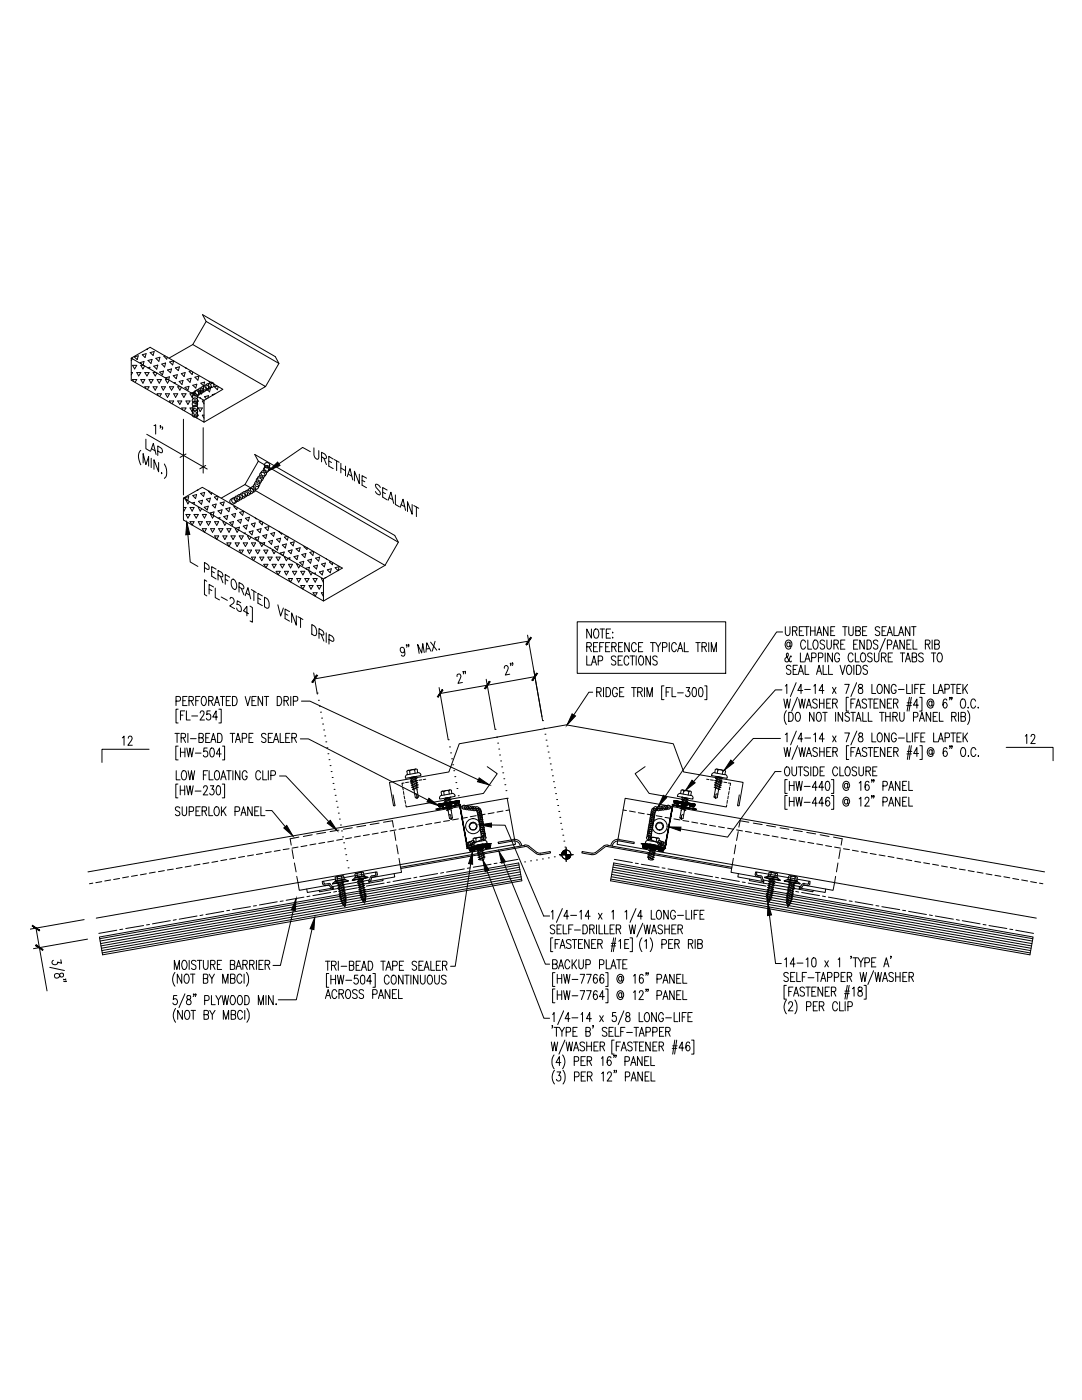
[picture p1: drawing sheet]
<svg xmlns="http://www.w3.org/2000/svg" width="216mm" height="279mm" viewBox="0 0 216 279" stroke-linecap="round" stroke-linejoin="round" font-family="sans-serif">
<g fill="none" stroke="#000" stroke-width=".2">
<path d="M26.2 71.5l3.8-2.2 14.5 8.4-3.8 2.2v4.4l-14.5-8.4zM26.2 71.5h.1M26.2 71.5l14.5 8.4M26.2 74.4h.2l-.2 .4M26.4 71.6l-.2 .4M26.4 72.9h.9l-.4 .7zM26.7 76.1l-.3-.4h.9l-.3 .6M26.8 71.2l.8-.2-.2 .8zM27.3 74.4h.8l-.4 .6zM28.1 75.7h.8l-.4 .8zM28.3 72.7l-.3-.3 .7-.2-.1 .7M28.4 70.8l.8-.2-.3 .7z"/>
<path d="M28.6 72.9h-.5l.4 .7 .4-.6M28.9 74.4h.8l-.4 .6zM29.1 77.6l-.2-.4h.8l-.3 .5M29.4 69.6v.2l-.1-.1M29.5 73.4l.4-.1-.1 .3M29.5 71.9l.8-.2-.2 .8zM29.7 75.7h.9l-.5 .8zM30 70.4l.8-.2-.2 .7zM30.6 77.2h.8l-.4 .7zM30.7 73.1l.8-.2-.2 .8zM31.1 74.4h-.5l.4 .6 .3-.6M31.1 71.5l.8-.2-.2 .8z"/>
<path d="M31.4 75.7h.8l-.4 .8zM31.6 79l-.2-.4h.8l-.3 .5M31.9 74.3l.7-.2-.2 .7zM32.2 77.2h.8l-.4 .7zM32.3 72.7l.7-.3-.2 .9zM32.9 71l-.2 .1 .6 .6 .1-.4M33 78.6h.8l-.4 .7zM33 75.5l.8-.3-.2 .6M33.4 73.8l.8-.2-.2 .8zM33.6 75.7h-.6l.4 .8 .4-.6M33.8 77.2h.9l-.5 .7zM33.9 72.2l.8-.2-.3 .8z"/>
<path d="M34.6 75l.8-.2-.2 .8zM34.7 78.6h.8l-.5 .7zM34.7 76.4l.3-.1-.1 .2M35 73.4l.8-.2-.2 .8zM35.8 76.1l.7-.2-.2 .8zM36 77.2h-.5l.4 .7 .3-.6M36.2 74.6l.7-.2-.2 .8zM36.3 78.6h.8l-.4 .7zM36.9 77.3l.8-.2-.2 .8zM36.9 73.3l.3 .2M37.3 75.7l.8-.2-.2 .8zM38.1 74l-.4 .1 .6 .6 .2-.5"/>
<path d="M38.2 78.4l.6-.2-.1 .5M38.5 68.8l14.5 8.3-12.3 7.2M38.5 68.8l2.6-4.7 14.6 8.4M38.5 68.8l-4.8 2.7M38.5 78.6h-.6l.4 .7 .4-.6M38.5 76.9l.8-.2-.2 .7zM38.9 75.3l.8-.2-.2 .8zM39.7 78l.7-.2-.2 .8zM39.9 79.4l.1 .1M40.1 76.5l.7-.2-.2 .7zM41.1 64.1l-.7-1.3 14.5 8.4 .8 1.3-2.7 4.6M41.2 77.6l.8-.2-.2 .8z"/>
<path d="M41.5 79.4l.1-.4-.8 .2 .4 .4M41.7 76.1l.5 .5 .1-.2M42.9 78.6l-.5 .2 .1 .1M43.3 77.1l-.5 .1 .6 .6 .1-.7M28.1 89.9a2.18 2.18 0 0 0-.1 2.6l.1 .3M28.6 92.4v-1.9l.5 2.2 .6-1.6v1.9M29.1 87.6v1.9l.8 .5M29.3 86.7l12 6.9M30 90.1l.6-1.6 .5 2.2M30.2 91.5v1.8M30.3 89.5l.6 .5M30.7 84.9l.4-.1v1.8"/>
<path d="M31.5 90l.6 .4 .3-.2-.1-.7-.8-.5v1.9M31.7 92.3v1.9l-1-2.4v1.9M32.1 85.1h-.1v-.2l.1 .4-.2 .1M32.2 94.3v.2zM32.5 85.3l-.2-.1 .2 .1-.2 .4M32.8 92.6a2.57 2.57 0 0 1 .1 2.7l-.1 .2M34 80.4l-.2-.4h.9l-.4 .6M35.5 80h.8l-.4 .7zM36.5 81.8l-.2-.4h.8l-.3 .6M36.6 99.4l3.8-2.1 27.9 16.1-3.8 2.1v4.4l12.3-7.1M36.6 83.7v15.1M36.6 99.4v4.4l27.9 16.1"/>
<path d="M36.6 99.4l27.9 16.1M36.9 99.3l.8-.2-.2 .8zM37.1 90.6l-1.2 .7M37.1 80h.8l-.4 .7zM37.4 99.8h-.3l.4 .8 .3-.5M37.9 81.4h.8l-.4 .7zM38.5 98.9l.7-.2-.2 .8zM38.7 80h.9l-.5 .7zM38.9 83.2l-.2-.3h.9l-.4 .5M39.5 97.8l-.1 .1v-.1M39.6 81.4h.8l-.5 .7zM40 98.5l.8-.2-.2 .8z"/>
<path d="M40.5 85.4v9M40.7 82.9h-.3l.3 .6M40.7 80h-.3l.3 .6M41 92.9l-1.1 .7M41.2 99.6l.8-.2-.2 .8zM41.7 98l-.1 .1 .6 .6 .1-.4M43.5 99l-.7 .2 .5 .6 .2-.7M48.9 96.7l27.9 16.1M48.9 96.7l-4.8 2.7M51.5 92l-.7-1.3 28 16.2 .7 1.3-2.7 4.6M51.5 92l-2.6 4.7M51.5 92l28 16.2"/>
<path d="M61.9 90.1l-1.5-.8-4.7 3.3M62.6 89.4l.1 1.7 .4 .4 .3 .2 .2-.4v-1.4M64.2 91.2l.6 .3h.3v-.3a1.36 1.36 0 0 0-.9-.9v1.9M64.6 91.5l.5 1.2M65.6 92l.6 .3M66.5 91.6l-.9-.5v1.9l.9 .5M66.7 91.7l1 .6M67.2 92v1.9M68 92.5v1.9M68 93.4l.9 .6M68.9 93v1.9M69.3 95.1l.5-1.6 .6 2.3"/>
<path d="M69.5 94.6l.7 .4M71.7 94.6v1.9l-1-2.5v2M72.2 95.9l.6 .3M73.1 95.4l-.9-.5v1.9l.9 .5M75.9 97.3a.77 .77 0 0 0-1-.6l.1 .6 .8 .8 .1 .3-.1 .4a1.04 1.04 0 0 1-.9-.7M76.4 98.2l.5 .3M77.2 97.8l-.8-.5v1.9l.8 .6M77.5 99.8l.5-1.6 .6 2.3M77.7 99.3l.6 .4M78.9 98.8v1.9l.8 .4M36.6 101.3h.5l-.4 .7-.1-.2M37.1 102.7h.8l-.4 .7z"/>
<path d="M37.5 106.7l.5 5.5 1.5 .8M37.9 101.3h.8l-.4 .7zM38.3 104.7l-.4-.6h.8l-.4 .7M38.3 100.4l.5-.1-.1 .3M38.7 102.7h.9l-.5 .7zM39.6 104.1h.8l-.5 .7zM39.6 100l.8-.2-.2 .8zM39.8 101.3h-.2l.3 .7 .3-.5M40.4 102.7h.8l-.4 .7zM40.8 106.2l-.4-.7h.8l-.4 .7M40.8 101.2l.8-.2-.3 .8zM40.8 113.3l.6 .3 .3-.1a.77 .77 0 0 0-.3-.9l-.6-.4v2"/>
<path d="M41.2 104.1h.8l-.4 .7zM41.3 116l-.5-.3v2.9l.5 .3M41.7 117.6l.6 .3M42 105.5h.8l-.4 .7zM42.2 114l.6 .3M42.4 100.8l.7-.2-.2 .8zM42.5 102.8l.2-.6-.8 .2 .4 .3h-.3l.4 .7 .3-.5M42.6 117.2l-.9-.6v1.9M42.8 104.1h.8l-.3 .7zM43 117.4v1.9l.8 .4M43.1 113.6l-.9-.5v1.9l.9 .5M43.2 107.6l-.4-.7h.8l-.3 .7"/>
<path d="M43.5 114.7l.6 .4 .4-.2-.1-.5-.9-.6v2M43.5 103.4l.4-.1-.1 .3M43.5 102l.8-.3-.2 .8zM43.6 105.5h.9l-.4 .7zM43.9 100.4l.8-.2-.2 .7zM44 115l.5 1.3M44.1 119.1l1.3 .7M44.5 106.9h.8l-.4 .8zM44.6 103.1l.9-.2-.3 .8zM44.7 104.1h-.2l.4 .7 .3-.4M44.9 115.6l.6 .3M45.1 101.5l.8-.2-.2 .8z"/>
<path d="M45.3 105.5h.8l-.4 .7zM45.7 109l-.4-.7h.8l-.4 .7M45.8 115.2l-.9-.5v1.9M45.8 104.3l.8-.2-.2 .7zM45.9 119.5l.1-.2a.68 .68 0 0 1 .7 .3 .68 .68 0 0 1-.1 .8l-.8 .5 1 .6M46.1 106.9h.8l-.4 .8zM46.3 115.7l.1-.1a1.35 1.35 0 0 1 .5 2.1 1.37 1.37 0 0 1-.6-2zM46.3 102.7l.7-.2-.2 .8zM46.9 108.3h.8l-.4 .8zM46.9 101l-.2 .1 .5 .6 .2-.4M47 105.4l.8-.2-.5 1-.4-.7h.3M47.4 103.9l.8-.3-.2 .8z"/>
<path d="M47.7 117.2l.6 .3h.3l.1-.3a1.28 1.28 0 0 0-1-.9v1.9M47.7 106.9h.8l-.3 .8zM47.7 109.8h.8l-.3 .7zM47.8 102.2l.8-.2-.2 .8zM48.2 117.4l.5 1.3M48.5 108.3h.9l-.4 .8zM48.5 105l.8-.2-.2 .8zM48.7 106.4h.2v.1M48.9 118.9l.6-1.6 .5 2.2M49 103.4l.8-.2-.2 .8zM49.1 118.4l.7 .4M49.4 109.8h.8l-.4 .7z"/>
<path d="M49.6 106.9h-.2l.4 .8 .3-.5M49.7 106.1l.8-.2-.2 .8zM50.2 117.7l.9 .6M50.2 104.6l.7-.2-.2 .8zM50.2 108.3h.8l-.4 .8zM50.6 111.9l-.4-.7h.8l-.4 .7M50.7 118v1.9M50.9 103.3l.3 .2M50.9 107.3l.8-.2-.2 .8zM51 109.8h.8l-.4 .7zM51.3 105.7l.8-.2-.2 .8zM51.5 119.4l.5 .2"/>
<path d="M51.8 111.2h.8l-.4 .7zM52.1 108.3h-.3l.4 .8 .3-.5M52.1 104l-.4 .2 .6 .5 .1-.5M52.2 108.4l.6-.1-.1 .4M52.4 118.9l-.9-.5v2l.9 .5M52.4 106.9l.8-.2-.2 .8zM52.6 109.8h.9l-.4 .7zM52.8 119.2a1.46 1.46 0 0 1 .7 2.2l-.7-.3zM52.9 105.3l.8-.2-.2 .8zM53 113.3l-.4-.7h.9l-.4 .7M53.5 111.2h.8l-.4 .7zM53.6 108l.8-.2-.2 .8z"/>
<path d="M53.9 109.4h.1M54 106.5l.8-.2-.2 .7zM54.3 112.6h.8l-.4 .7zM54.6 109.8h-.3l.4 .7 .3-.5M54.8 109.2l.8-.2-.2 .8zM55.1 111.2h.8l-.4 .7zM55.2 107.6l.8-.2-.2 .8zM55.5 114.7l-.4-.7h.8l-.4 .7M55.6 106.1h.1M55.6 106.1l.6 .5v-.2M55.9 112.6h.9l-.5 .7zM56.3 108.8l.8-.2-.2 .8z"/>
<path d="M56.5 110.9l-.6-.5 .8-.2-.2 .7M56.8 114h.8l-.5 .7zM57 111.2h-.2l.3 .7 .3-.5M57.3 107l-.5 .2 .5 .6 .2-.7M57.4 111.4l.5-.1-.1 .3M57.5 110l.8-.3-.2 .8zM57.6 112.6h.8l-.4 .7zM57.9 116.1l-.3-.6h.8l-.4 .6M57.9 108.3l.8-.2-.2 .8zM58.4 114h.8l-.4 .7zM58.7 111.1l.8-.2-.2 .8zM59.1 109.5l.8-.2-.2 .8z"/>
<path d="M59.2 115.5h.8l-.4 .7zM59.5 112.6h-.3l.4 .7 .3-.4M59.8 112.2l.8-.2-.2 .8zM60 114h.8l-.4 .7zM60.2 110.7l.8-.2-.2 .8zM60.4 117.5l-.4-.6h.8l-.4 .6M60.8 115.5h.9l-.5 .7zM60.8 109.1h-.2l.6 .6 .1-.4M61.2 113.6l-.2-.2 .8-.2-.2 .6M61.4 111.8l.8-.2-.2 .8zM61.7 116.9h.8l-.5 .7zM61.9 114h-.2l.3 .7 .3-.4"/>
<path d="M62.5 115.5h.8l-.4 .7zM62.6 110l-.8 .3 .6 .5 .2-.7M62.6 113l.8-.2-.3 .8zM62.6 114.4h.3v.2M62.9 118.9l-.4-.6h.8l-.4 .7M63 111.4l.8-.2-.2 .8zM63.3 116.9h.8l-.4 .7zM63.7 114.1l.8-.2-.2 .8zM64.2 112.6l.7-.2-.2 .7zM64.4 115.5h-.3l.4 .6M64.5 118.3h-.4l.4 .6M65.1 115.2l-.2 .1"/>
<path d="M65.1 111.5v.1M65.3 113.7l.8-.2-.2 .8zM66 112.1l-.3 .1 .6 .5 .1-.4M66.9 113.3l.8-.2-.2 .8zM79.9 101.2l.5-1.6 .5 2.3M80 100.7l.8 .4M82.2 100.7v1.9l-.9-2.5v2M82.6 100.9l1 .5M83.1 101.2v1.9M35.1 139.9h.6l.3-.1-.1-.7-.8-.1v1.8M36.5 139.8h.5M37.3 139h-.8v1.8h.8"/>
<path d="M37.7 139.8h.8l.1-.6-.3-.2h-.6v1.8M38.1 139.8l.5 1M39.1 139.8h.5M39.9 139h-.8v1.8M40.4 139.1l.1-.1a.83 .83 0 0 1 .6 1.3l-.3 .5a1.01 1.01 0 0 1-.4-1.7zM41.6 139.8h.8l.1-.3-.1-.4-.8-.1v1.8M42.1 139.8l.4 1M44 139h.9M44.4 139v1.8M45.2 139.8h.5M46 139h-.8v1.8h.8M46.4 139h.4a1.09 1.09 0 0 1 0 1.8h-.4z"/>
<path d="M48 120.3l-.6-.4-.1 .8a.85 .85 0 0 1 .8 .4 .85 .85 0 0 1-.1 1l-.4-.2-.4-.6M48.9 139l.5 1.8 .5-1.8M49.6 122.5l-1-.6 .7-.9v1.9M49.9 121l.5 .3v2.9l-.5-.3M50.3 139.8h.5M51.1 139h-.8v1.8h.8M52.4 139v1.8l-.9-1.8v1.8M52.7 139h.9M53.2 139v1.8M55.3 139h.4a1.09 1.09 0 0 1 0 1.8h-.4zM55.4 120.7l.6 2.3 .5-1.7M56.7 139.8h.7l.2-.3-.2-.4-.7-.1v1.8"/>
<path d="M56.9 122.5l.5 .3M57.1 139.8l.5 1M57.8 122.1l-.9-.5v1.9l.9 .5M58 139v1.8M58.5 139.9h.6l.3-.1-.1-.7-.8-.1v1.8M59.1 122.9v1.9l-.9-2.5v1.9M59.5 123.1l.9 .5M60 123.3v1.9M60.1 139.9h1.7l33.6 15.7M62.2 124.6a1.46 1.46 0 0 1 .7 2.2l-.7-.3zM62.6 134.3l.7 4.2M63.3 138.3h.1"/>
<path d="M63.5 139.8h.1M63.7 126.4l.6 .3 .2 .1 .1-.2-.1-.6-.8-.6v2M64.1 126.7l.5 1.2M65.1 126.3v1.9M65.6 127.6l.8 .4 .2-.2v-.3a1.36 1.36 0 0 0-1-.9v1.9M80.7 129.7a.47 .47 0 0 1-.4 .6 .58 .58 0 0 1-.4-.5 .58 .58 0 0 1 .3-.6h.2a1.52 1.52 0 0 1 .1 1.8l-.3-.1-.1-.2M81.2 128.7h-.1l.1 .2-.1 .3M81.6 128.7h-.2l.2 .1-.1 .3M84.7 130.2l-.3-1.7-.3 1.8-.8-1.7 .3 1.8M85.7 129.4l-.6 .1M85.9 128.2l1.3 1.6M86 130l-.8-1.7-.2 1.8"/>
<path d="M86.8 128l-.5 1.9M87.6 129.5l.1 .2zM87.6 137.2l1.8 10.4M91.2 135l.1-.4a.48 .48 0 0 1 .6 .1 .48 .48 0 0 1-.1 .7l-.4 1 .9-.2M92.5 134.1h-.1h.1l-.1 .4M92.9 134l-.1 .1-.1-.1h.2l-.1 .5M97 135.6l1.8 10M97.2 136.8l-9.4 1.6M100.7 133.4l-.1-.1a.43 .43 0 0 1 .5-.5l.3 .5-.6 1.4 .9-.2M101.9 132.4h-.1l.2 .2-.1 .3M102.3 132.3l-.1 .1v-.1l.1 .2v.3M105.3 126.8l2.8 16.3"/>
<path d="M105.5 127.9l-42.7 7.6M106.5 133.9l1.8 9.9M106.7 135.1l-9.4 1.7M115.2 124.1h29.6v10.3h-29.6zM117.1 129.1l.8-.1 .1-.3-.1-.4-.8-.1v1.9M117.1 130.9v1.8h.8M117.5 129.1l.5 1M118 125.5v1.9l-.9-1.9v1.9M118 132.7l.5-1.8 .5 1.8M118.2 132.1h.6M118.3 138.1h-.8l-3 4.6M118.4 129.1h.6"/>
<path d="M118.7 125.6l.4-.1a1.24 1.24 0 0 1 0 1.9h-.3a1.28 1.28 0 0 1-.1-1.8zM119.1 138.1h.5a.46 .46 0 0 0 .4-.4 .46 .46 0 0 0-.4-.5h-.5v1.8M119.3 128.2h-.9v1.9h.9M119.4 131.9l.7-.1 .2-.3-.2-.5-.7-.1v1.8M119.5 138.1l.5 .9M119.7 129.1h.5M119.7 125.5h.9M120.2 125.5v1.9M120.4 137.2v1.8M120.5 128.2h-.8v1.9M120.8 129.1h.6M120.9 137.2a.94 .94 0 0 1 .9 .5 .94 .94 0 0 1-.1 1.1l-.3 .2h-.5z"/>
<path d="M121 126.4h.5M121.7 128.2h-.9v1.9h.9M121.8 125.5h-.8v1.9h.8M122.1 129.1l.7-.1 .2-.3-.2-.4-.7-.1v1.9M122.2 126.2v.1zM122.2 127.2v.2zM122.5 129.1l.5 1M122.9 131.2a.45 .45 0 0 0-.6-.3 .45 .45 0 0 0-.2 .6l.5 .4a.47 .47 0 0 1 .2 .8 .47 .47 0 0 1-.8-.2M123.2 137.6l-.2-.3-.4-.1a1.24 1.24 0 0 0 0 1.8h.3l.2-.2 .1-.4h-.3M123.3 131.8h.6M123.4 129.1h.5M123.6 138.1h.5"/>
<path d="M124.2 130.9h-.9v1.8h.9M124.2 128.2h-.8v1.9h.8M124.5 137.2h-.9v1.8h.9M125.5 131.4a.43 .43 0 0 0-.3-.4 .43 .43 0 0 0-.4 0 1.28 1.28 0 0 0 .1 1.7 .45 .45 0 0 0 .6-.4M125.5 128.2v1.9l-.8-1.9v1.9M125.7 130.9h.9M126 137.2h.9M126.2 130.9v1.8M126.5 137.2v1.8M126.9 128.7a.42 .42 0 0 0-.2-.4 .42 .42 0 0 0-.4 0 1.3 1.3 0 0 0 .1 1.8h.2l.3-.5M126.9 130.9v1.8M127.2 138.1l.8-.1 .2-.3-.1-.3-.3-.2h-.6v1.8"/>
<path d="M127.4 129.1h.5M127.7 131l.1-.1a1.01 1.01 0 0 1 .4 1.7l-.2 .1a.83 .83 0 0 1-.5-1.3zM127.7 138.1l.5 .9M128.3 128.2h-.9v1.9h.9M128.6 137.2v1.8M129.1 139v-1.8l.6 1.8 .5-1.8v1.8M129.8 130.9v1.8l-.9-1.8v1.8M129.8 128.2h.9M130.2 128.2v1.9M130.8 128.2l.5 .9v1M131.1 131.2a.45 .45 0 0 0-.6-.3 .45 .45 0 0 0-.2 .6l.6 .4a.47 .47 0 0 1 .1 .8 .47 .47 0 0 1-.8-.2M131.9 128.2l-.6 .9"/>
<path d="M132.2 129.2l.8-.1v-.7l-.2-.2h-.6v1.9M132.5 136.9h-.5v2.7h.5M132.9 138.1h.5M133.5 128.2v1.9M133.8 137.2h-.9v1.8M134.1 137.2v1.8h.8M134.9 128.7a.42 .42 0 0 0-.2-.4 .42 .42 0 0 0-.4 0 1.3 1.3 0 0 0 .1 1.8h.2l.3-.5M135.2 130.1l.5-1.9 .6 1.9M135.2 138.3h1.1M135.4 129.4h.6M136.6 128.2v1.9h.8M136.9 137.2h.7l-.4 .7a.52 .52 0 0 1 .5 .8 .52 .52 0 0 1-.9 .2v-.2"/>
<path d="M138.3 137.3l.3-.1a.85 .85 0 0 1 .4 1.1l-.2 .7h-.3a1.39 1.39 0 0 1-.2-1.7zM138.8 128.2h.9M139.3 128.2v1.9M139.6 137.3l.3-.1a1.27 1.27 0 0 1 0 1.8h-.1a.82 .82 0 0 1-.4-1zM140.1 129.1l.7-.1 .1-.6-.3-.2h-.5v1.9M140.5 129.1l.5 1M140.6 136.9h.4v2.7h-.4M141.4 128.2v1.9M141.9 130.1v-1.9l.5 1.9 .5-1.9v1.9M156 137.7h-1.3l-16.3 18.3M156.2 126.1h-1.2l-22.3 32.9M156.4 139.5l.3 1.8 .4-1.8 .3 1.8 .3-1.8"/>
<path d="M156.7 125.1v1.2a.47 .47 0 0 0 .2 .5 .47 .47 0 0 0 .5 0l.2-.5v-1.2M156.7 136.9l.3-.3v1.8M157.6 128.4l-.2-.2a.47 .47 0 0 0-.4 .4 .47 .47 0 0 0 .4 .5l.2-.3M157.6 128.2l.1 .9a.7 .7 0 0 0 0-1.2 .7 .7 0 0 0-1 .6 .72 .72 0 0 0 .2 .8 .72 .72 0 0 0 .9 0M157.8 133l-.3-.2h-.3a.4 .4 0 0 0-.3 .3 .4 .4 0 0 0 .3 .4l.6 .4a.49 .49 0 0 1-.3 .7h-.3l-.3-.3M157.9 131.1l-.1-.2-.3 .7a.51 .51 0 0 1-.8 .4v-.6l.6-.7-.2-.4-.2 .3 .1 .4 .4 .8 .3 .3 .2-.2M158.1 125.9l.8-.1 .1-.6-.3-.1h-.6v1.7M158.3 133.6h.5M158.6 125.9l.4 .9M158.9 136.2l-1.2 2.8M159.1 132.8h-.8v1.8h.8M159.1 139.2l-1.1 2.7"/>
<path d="M159.3 134.6l.5-1.8 .5 1.8M159.4 139.5l.3 1.8 .3-1.8 .3 1.8 .4-1.8M159.5 125.9h.5M159.5 134h.6M159.7 130.3v1.8h.8M160.2 137.8h-1l.6-1.2v1.8M160.3 125.1h-.8v1.7h.8M160.5 125.1h.9M160.6 137.6h1.1M160.6 132.1l.5-1.8 .6 1.8M160.6 132.8v1.8h.8M160.7 128.2a.44 .44 0 0 0-.4-.5 .44 .44 0 0 0-.5 .5v.9a.45 .45 0 0 0 .6 .5l.3-.5"/>
<path d="M160.8 131.5h.6M161 125.1v1.7M161.2 127.7v1.9h.8M161.7 125.9h.9M161.7 125.1v1.7M162 131.2h.5l.3-.1-.1-.7-.7-.1v1.8M162.4 136.9l.3-.3v1.8M162.5 127.8l.1-.1a.94 .94 0 0 1 .5 1.6l-.3 .3a.89 .89 0 0 1-.5-1.4zM162.6 125.1v1.7M162.9 134.6l.5-1.8 .5 1.8M163 126.8l.5-1.7 .5 1.7M163.1 139.8a.44 .44 0 0 0-.6-.3 .44 .44 0 0 0-.3 .6l.6 .4a.47 .47 0 0 1 .1 .8 .47 .47 0 0 1-.7-.2"/>
<path d="M163.1 134h.6M163.2 126.3h.6M163.3 131.2h.6l.3-.1-.1-.7-.8-.1v1.8M163.5 139.5v1.8M164.2 132.8v1.8h.8M164.4 137.8h-1l.7-1.2v1.8M164.4 139.5v1.8M164.5 128a.46 .46 0 0 0-.6-.3 .46 .46 0 0 0-.2 .6l.6 .4a.47 .47 0 0 1 .1 .7 .47 .47 0 0 1-.8-.1M164.7 130.3v1.8M165 127.7v1.3a.45 .45 0 0 0 .5 .6l.4-.6v-1.3M165.2 125.1v1.7l-.9-1.7v1.7M165.3 132.8v1.8h.8"/>
<path d="M165.8 139.5h-.8v1.8h.8M165.8 125.9h.5M166.1 130.3v1.8l-.9-1.8v1.8M166.1 137.2l.7 1.2M166.4 128.6l.8-.1v-.6l-.2-.2h-.6v1.9M166.6 125.1h-.8v1.7h.8M166.8 137.2l-.7 1.2M166.9 128.6l.4 1M167.5 130.7l-.2-.3-.4-.1a1.19 1.19 0 0 0 0 1.8h.3l.3-.3v-.4h-.3M167.6 132.8l.5 1.8 .5-1.8M167.8 128.6h.5M168.1 125.1h.9"/>
<path d="M168.6 136.6h.8l-.6 1.8M168.6 127.7h-.8v1.9h.8M168.6 125.1v1.7M169.1 132.9a.56 .56 0 0 1 .6 0 .56 .56 0 0 1 .3 .5l-.1 .7a.47 .47 0 0 1-.8 .4l-.2-.6v-.5zM169.3 139.2h-.4v2.7h.4M169.4 125.1v1.2a.45 .45 0 0 0 .4 .5 .45 .45 0 0 0 .5-.5v-1.2M170.2 130.7l-.2-.3-.4-.1a1.19 1.19 0 0 0 0 1.8l.4-.1 .2-.3M170.3 128.6h.5M170.4 132.8v1.8M170.6 139.5h-.8v1.8M170.7 130.3v1.8h.7M170.8 125.9l.8-.1 .1-.2-.1-.4-.8-.1v1.7h.8l.1-.5-.3-.4"/>
<path d="M170.9 132.8h.5a1.09 1.09 0 0 1 0 1.8h-.5zM170.9 136.2l-1.1 2.8M171.2 127.7h-.9v1.9h.9M171.4 136.7a.53 .53 0 0 0 0 .5 .53 .53 0 0 0 .6 .2 .53 .53 0 0 1 .1 .8 .53 .53 0 0 1-.8 0v-.1a.74 .74 0 0 1 .7-.9 .36 .36 0 0 0-.1-.6zM171.9 130.4a.56 .56 0 0 1 .6 0 .56 .56 0 0 1 .2 .6v.7a.44 .44 0 0 1-.5 .4 .44 .44 0 0 1-.4-.4l-.1-.7zM172.1 125.9h.6M172.5 127.7v1.9l-.9-1.9v1.9M172.9 139.8a.44 .44 0 0 0-.6-.3 .44 .44 0 0 0-.2 .6l.6 .4a.47 .47 0 0 1 .1 .8 .47 .47 0 0 1-.8-.2M173 125.1h-.9v1.7h.9M173 127.7h.4a1.09 1.09 0 0 1 0 1.9h-.4zM173.1 133a.46 .46 0 0 0-.6-.2 .46 .46 0 0 0-.3 .6l.6 .3a.47 .47 0 0 1 .2 .8 .47 .47 0 0 1-.8-.2M173.2 139.5h.9"/>
<path d="M173.6 139.5v1.8M174 136.6v1.8h.7M174 130.6a.46 .46 0 0 0-.6-.3 .46 .46 0 0 0-.2 .6l.6 .3a.47 .47 0 0 1 .1 .8 .47 .47 0 0 1-.8-.2M174.5 130.3v1.3a.45 .45 0 0 0 .4 .5 .45 .45 0 0 0 .5-.5v-1.3M175.2 128a.44 .44 0 0 0-.6-.3 .44 .44 0 0 0-.2 .6l.5 .4a.47 .47 0 0 1 .1 .7 .47 .47 0 0 1-.7-.1M175.2 136.7a.56 .56 0 0 1 .6 0 .56 .56 0 0 1 .3 .6l-.1 .7a.44 .44 0 0 1-.5 .4 .44 .44 0 0 1-.4-.4l-.1-.7zM175.2 139.5h-.8v1.8h.8M175.5 125.3a.46 .46 0 0 0-.5-.2 .46 .46 0 0 0-.3 .6l.6 .3a.47 .47 0 0 1 .1 .8 .47 .47 0 0 1-.7-.2M175.9 131.2l.8-.1 .1-.3-.1-.4-.8-.1v1.8M176 125.9h.5M176.3 131.2l.5 .9M176.6 139.5v1.8l-1-1.8v1.8"/>
<path d="M176.6 127.4l-1.1 2.7M176.9 125.1h-.9v1.7h.9M177 126.8l.5-1.7 .6 1.7M177.1 128.7l.7-.1 .2-.3-.2-.5-.7-.1v1.9M177.2 126.3h.7M177.2 131.2h.5M177.4 136.6v1.8l-.9-1.8v1.8M177.9 139.5h-.8v1.8h.8M178.1 130.3h-.9v1.8h.9M178.2 129.6l.5-1.9 .5 1.9M178.4 125.1v1.7h.8M178.4 128.9h.7"/>
<path d="M178.8 137a.44 .44 0 0 0-.4-.4 .44 .44 0 0 0-.5 .4v1a.47 .47 0 0 0 .6 .4 .47 .47 0 0 0 .3-.7h-.3M179.3 137.6h1.1M179.3 126.8l.5-1.7 .5 1.7M179.5 126.3h.6M179.6 130.3h.9M180.1 130.3v1.8M180.5 127.7v1.9l-.9-1.9v1.9M180.7 132.1l.5-1.8 .5 1.8M180.9 131.5h.6M180.9 136.6v1.8h.8M181 128.6h.5M181.5 139.2l-.5 2.7"/>
<path d="M181.6 125.1v1.7l-.9-1.7v1.7M181.8 127.7h-.8v1.9h.8M181.8 139.2l-.4 2.7M181.9 125.1h.9M182 131.2l.8-.1 .1-.6-.3-.2h-.6v1.8h.6l.3-.2v-.6l-.3-.1M182 136.6v1.8M182.2 127.7v1.9h.8M182.3 125.1v1.7M182.5 137.4h.6M183.4 136.6h-.9v1.8M183.5 139.2h.5v2.7h-.5M183.7 137.4h.5"/>
<path d="M184.2 130.6a.46 .46 0 0 0-.6-.3 .46 .46 0 0 0-.2 .6l.6 .3a.47 .47 0 0 1 .2 .7 .47 .47 0 0 1-.7 .1l-.2-.2M184.6 136.6h-.9v1.8h.9M184.6 128.6l.8-.1 .2-.3-.2-.4-.8-.1v1.9M185.1 128.6l.5 1M185.8 130.3h.9M186 139.9v1a.74 .74 0 0 0 .3-1 .74 .74 0 0 0-1-.3 .74 .74 0 0 0-.3 1 .68 .68 0 0 0 .4 .6 .68 .68 0 0 0 .8-.1M186 127.7v1.9M186.3 136.6v1.8h.8M186.3 130.3v1.8M186.5 128.6l.8-.1 .1-.3-.1-.4-.8-.1v1.9l.8-.1 .1-.6-.3-.3M187.2 138.4l.5-1.8 .5 1.8M187.2 130.4l.4-.1a1.19 1.19 0 0 1 0 1.8h-.2a1.24 1.24 0 0 1-.2-1.7z"/>
<path d="M187.4 137.8h.6M188.5 137.5l.8-.1 .1-.6-.3-.2h-.6v1.8M188.9 139.8v-.2l-.4-.1a1.11 1.11 0 0 0 .1 1.8 .55 .55 0 0 0 .4-.6 .55 .55 0 0 0-.6-.4l-.2 .4M189.6 139.2h-.1h.1l-.1 .5M189.7 136.6h.9M190 139.2h-.1h.1l-.1 .5M190.1 136.6v1.8M191 137.4h.5M191.8 136.6h-.8v1.8h.8M191.9 139.6l.4-.1a1.23 1.23 0 0 1 0 1.8h-.3a1.28 1.28 0 0 1-.1-1.7zM192.1 136.6v1.8M192.5 137.3l.6 1.1"/>
<path d="M193.1 136.6l-1 1.2M194.7 139.9a.44 .44 0 0 0-.5-.4 .44 .44 0 0 0-.4 .4v1a.42 .42 0 0 0 .2 .4 .42 .42 0 0 0 .5-.1l.2-.3M24.4 147.2l.4-.3v1.8M25.6 147.3v-.2a.42 .42 0 0 1 .7-.1 .42 .42 0 0 1 0 .6l-.8 1.1h.9M29.7 149.5h-9.4v2.7M34.9 146.4h.9M35.2 153.8v1.8h.7M35.3 146.4v1.8M35.5 156.5h-.4v2.7h.4M35.5 148.9h-.4v2.8h.4M35.5 141.5h-.4v2.8h.4M36 156.8v1.8"/>
<path d="M36 157.7h.9M36 149.3v1.8M36 150.1h.9M36 142.7h.5M36.1 147.2h.6a.46 .46 0 0 0 .3-.4 .46 .46 0 0 0-.3-.4h-.6v1.8M36.4 153.9l.5-.1a1.23 1.23 0 0 1 0 1.8h-.3a1.3 1.3 0 0 1-.2-1.7zM36.6 147.2l.4 1M36.9 141.9h-.9v1.8M36.9 156.8v1.8M36.9 149.3v1.8M37.2 141.9v1.8h.8M37.2 156.8l.4 1.8 .3-1.8 .3 1.8 .4-1.8"/>
<path d="M37.3 149.3l.3 1.8 .3-1.8 .4 1.8 .3-1.8M37.5 146.4v1.8M37.5 153.8l.4 1.8 .3-1.8 .3 1.8 .3-1.8M38 147.4h1.1M38.3 142.9h1.1M38.9 157.9h1.2M39 150.3h1.1M39.7 147.2h.8l.1-.3-.1-.5h-.8v1.8l.8-.1 .1-.5-.4-.4M39.9 142.3l.1-.3a.41 .41 0 0 1 .6 0 .41 .41 0 0 1 .1 .6l-.8 1.1h.9M40.6 154.7h.5M40.6 157.2l.3-.4 .4 .1 .1 .3-.2 .6-.7 .8h1M41 147.2h.6"/>
<path d="M41.3 149.3h-.6l-.1 .7a.53 .53 0 0 1 .7 .1 .53 .53 0 0 1 0 .7 .53 .53 0 0 1-.7 .1v-.2M41.4 153.8h-.8v1.8M41.7 153.8v1.8h.8M41.9 146.4h-.9v1.8h.9M41.9 141.9h-.6v.7a.49 .49 0 0 1 .7 .1l.1 .3a.48 .48 0 0 1-.3 .7 .48 .48 0 0 1-.6-.3M42 156.8h.7l-.4 .7a.54 .54 0 0 1 .4 .7 .54 .54 0 0 1-.8 .3v-.2M42.1 148.2l.5-1.8 .5 1.8M42.1 149.4l.3-.1a1.21 1.21 0 0 1 0 1.8h-.2a1.34 1.34 0 0 1-.1-1.7zM42.2 147.6h.7M42.8 140.8l.5-1.8 .5 1.8M43 140.2h.6M43 153.9l.2-.1a.96 .96 0 0 1 .5 1.6l-.3 .2a.99 .99 0 0 1-.7-.7 .99 .99 0 0 1 .3-1z"/>
<path d="M43.3 156.9l.3-.1a.85 .85 0 0 1 .4 1.1l-.2 .7h-.3a1.39 1.39 0 0 1-.2-1.7zM43.4 146.4a.94 .94 0 0 1 .9 .5 .94 .94 0 0 1-.1 1l-.3 .3h-.5zM43.4 143.1h-1l.7-1.2v1.8M43.7 141.5h.4v2.8h-.4M44.1 155.6l.5-1.8 .5 1.8M44.1 150.5h-.9l.6-1.2v1.8M44.3 155h.6M44.4 156.5h.4v2.7h-.4M44.4 148.9h.4v2.8h-.4M45.2 153.8h.9M45.7 153.8v1.8M45.9 146.4h.9"/>
<path d="M46.4 146.4v1.8M46.5 153.8v1.8M47 148.2l.5-1.8 .5 1.8M47.1 147.6h.7M47.9 153.8v1.8l-.9-1.8v1.8M48.3 147.3h.6l.3-.1-.1-.8h-.8v1.8M49.3 154.2a.51 .51 0 0 0-.6-.4 .51 .51 0 0 0-.4 .7l.1 .7a.47 .47 0 0 0 .4 .4 .47 .47 0 0 0 .5-.4v-.3h-.3M49.7 147.2h.5M50.5 146.4h-.8v1.8h.8M52 154.2a.51 .51 0 0 0-.6-.4 .51 .51 0 0 0-.4 .7l.1 .7a.47 .47 0 0 0 .4 .4 .47 .47 0 0 0 .5-.4M52.4 153.8v1.8h.8M53.1 146.6a.44 .44 0 0 0-.6-.2 .44 .44 0 0 0-.2 .6l.5 .3a.47 .47 0 0 1 .1 .8 .47 .47 0 0 1-.7-.2"/>
<path d="M53.5 153.8v1.8M53.5 147.2h.5M54 154.7h.8l.2-.3-.2-.5-.8-.1v1.8M54.4 146.4h-.9v1.8h.9M54.6 148.2l.5-1.8 .5 1.8M54.8 147.6h.6M55.8 154.9h1.3l8.5 9.1M55.9 146.4v1.8h.8M57 147.2h.6M57.9 146.4h-.9v1.8h.9M58.2 147.2h.8l.2-.3-.2-.5h-.8v1.8M58.7 147.2l.5 1"/>
<path d="M59.9 147.5h1.6l23.9 12.2M63.7 140.9h.1M64 142.1h.1M64.2 143.3h.1M64.4 144.5h.1M64.6 145.7h.1M64.8 146.9h.1M65 148.1h.1M65.2 149.2h.1M65.4 150.4h.1M65.6 151.6h.1M65.9 152.8h.1"/>
<path d="M66.1 154h.1M66.3 155.2h.1M66.4 156.4h.1M66.7 157.5h.1M66.9 158.7h.1M67.1 159.9h.1M78.4 158.6l.4 2.1M80.3 157.1l.2 .6M80.5 158l.1 .6M80.6 156.3h-.4l.1 .5M80.6 158.8l.2 .6M80.8 159.7l.1 .6"/>
<path d="M81.2 153.9l.1 .7-.4 .3v.2M81.2 153.9a.32 .32 0 0 1 .5-.1l.5-.2 .6 .1v.6M81.5 156.1l-.6 .1M81.7 153.9l.1 .6M81.9 155.8l1.1-.5 .2 .1-1.1 .5zM82 156.3l1.1-.6 .2 .1-1.1 .6zM82.1 156.7l1.2-.5-1.1 .6zM82.1 155.4l.1 .3M82.2 157.1l1-.5h.2l-1.1 .6zM82.2 155.9v.2M82.2 156.3l.1 .3M82.3 157.5l1.1-.4-.9 .5z"/>
<path d="M82.4 156.7v.3M82.4 155.9l-.6 .2M82.5 157.1v.3M82.6 157.5l.3 1.7 .3 .1 .3-.2-.3-1.5M82.7 153.7a.32 .32 0 0 1 .6-.1v.6l-2 .4M82.8 158.5l.2-.1 .2 .2M82.9 155v.3M83 155.5v.3M83 153.5l-1.6 .3M83 155.9l.1 .3M83.1 155l-1.1 .1 .1 .2M83.1 156.4v.2"/>
<path d="M83.1 155h.1M83.1 155l-1.1 .5-.2-.1 .8-.4M83.1 158.6l.1 .7M83.1 156.8l.1 .3M83.2 157.2v.4M83.2 157.6h.1M83.3 155.8l-.6 .1M83.4 154.2a.5 .5 0 0 1 .6 .6l-3.1 .5v-.1M83.5 159l-.2 .1-.1 .2M84.2 155.6l-.6 .1M84.9 155.5l-.4 .1M88 158.1l.1 .7"/>
<path d="M88.1 158.7l-.4 .3v.3M88.5 158l.1 .7M88.7 160l1.3-.5-1.1 .6zM88.9 159.6l.1 .3M89.4 159.2l-.8 .4h.2l1.1-.5-1.1 .2 .1 .1M89.4 147.6h.1M89.6 157.8h-.6l-.4 .2a.32 .32 0 0 0-.6 .1M89.6 158.5l-.1-.7a.32 .32 0 0 1 .6-.1l.1 .7-2.1 .4M89.7 149.1h.1M89.7 159.2v.3M89.8 159.7v.2M89.8 157.7l-1.5 .2"/>
<path d="M89.9 150.3h.1M90.1 151.4h.1M90.2 160h.1M90.2 158.3l.5 .2 .1 .2M90.3 160h.1M90.3 152.6h.1M90.4 160h.1M90.5 159.9h.1M90.5 160h.1M90.5 153.8h.1M90.6 159.9h.1M90.7 160h.1"/>
<path d="M90.7 159.9h.1M90.7 155h.1M90.8 159.9h.1M90.8 158.8v.1l-3.1 .6v-.2M90.8 160h.1M90.9 159.9h.1M90.9 160h.1M91 156.2h.1M91 159.9h.1M91 160h.1M91.1 160h.1M91.1 159.9h.1"/>
<path d="M91.2 159.9h.1M91.2 160h.1M91.2 157.4h.1M91.2 159.8h.1M91.3 160h.1M91.3 159.9h.1M91.3 159.8h.1M91.4 159.8h.1M91.4 159.9h.1M91.4 160h.1M91.4 158.8h.1M91.5 159.9h.1"/>
<path d="M91.5 160h.1M91.5 159.8h.1M97.2 153l2 1.4-2.7 3.9-15.4 2.8-.1-.5M98.8 145.6h.1M99.1 147.1h.1M99.3 148.3h.1M99.5 149.5h.1M99.7 150.7h.1M99.9 151.9h.1M100.1 153h.1M100.3 154.2h.1M100.5 155.4h.1"/>
<path d="M100.7 156.6h.1M101 157.8h.1M101.2 159.3h.1M108.3 143.8h.1M108.5 145.3h.1M108.7 146.5h.1M109 147.7h.1M109.2 148.9h.1M109.4 150.1h.1M109.6 151.3h.1M109.8 152.5h.1M110 153.6h.1"/>
<path d="M110.2 154.8h.1M110.4 156h.1M110.6 157.2h.1M110.9 158.4h.1M111.1 159.6h.1M113 144.7l-21.4 3.7-2 5.7-11.9 2 .8 4.7M113 144.7l21.4 3.7 2 5.7 11.9 2-.8 4.7M128.7 153l-2 1.4 2.8 3.9 15.4 2.8 .1-.5M134.4 159.8l4.2 .7-.3 .6-.6-.2-.4-.5-.5 .4-.8-.1-.3-.5-.5 .3-.7-.1zM134.5 160h.1M134.5 159.8h.1M134.5 159.9h.1"/>
<path d="M134.6 159.9h.1M134.6 160h.1M134.6 159.8h.1M134.7 159.9h.1M134.7 160h.1M134.8 160h.1M134.8 159.8h.1M134.9 159.9h.1M134.9 160h.1M135 159.9h.1M135.1 159.9h.1M135.1 160h.1"/>
<path d="M135.2 159.9h.1M135.2 158.8v.1l3 .6v-.2M135.2 160h.1M135.3 160h.1M135.3 159.9h.1M135.4 159.9h.1M135.4 160h.1M135.5 160h.1M135.5 159.9h.1M135.6 160h.1M135.7 160h.1M135.8 158.3l-.5 .2-.1 .2"/>
<path d="M135.9 157.7a.32 .32 0 0 1 .5 .1M135.9 157.7l-.1 .7 2.1 .4M136 159.5l1.2 .5-.1 .1zM136 159.1l1.3 .5-.8-.4M136 159.1h.1M136 159.1l1.1 .2v.1M136.2 157.7l1.5 .2M136.2 159.7v.2M136.3 159.2l-.1 .3M136.4 157.8l-.1 .7M136.5 157.8a.95 .95 0 0 1 1 .2M137.1 159.6l-.1 .3"/>
<path d="M137.4 158a.32 .32 0 0 1 .6 .1M137.4 158l-.1 .7M137.9 158.7l.4 .3v.3M138 158.1l-.2 .7M141 155.5l.5 .1M141.8 155.6l.6 .1M142.5 157.1h.2l1 .4zM142.6 156.6l1.2 .5-.1 .1zM142.6 154.2a.56 .56 0 0 0-.6 .6l3.1 .5v-.1M142.6 155.8l.6 .1M142.6 156.2l1.3 .5-.2 .1zM142.7 155.8l.2-.1 1.1 .6-.2 .1z"/>
<path d="M142.8 157.6h.1M142.8 155.4l.1-.1 1.1 .5zM142.8 157.2l-.3 1.9 .3 .2 .3-.1 .3-1.7M142.8 156.8v.3M142.9 158.6l-.1 .7-.1-.2-.2-.1M142.9 155l1.2 .4-.8-.4M142.9 155h.1M142.9 155l1 .1v.2M142.9 156.4v.2M142.9 155.9v.3M143 153.5l1.5 .3M143 155.5v.3"/>
<path d="M143.1 155l-.1 .3M143.2 158.5l-.2-.1-.2 .2M143.2 153.7l-.1 .6M143.5 157.1v.3M143.5 155.9l.6 .2M143.6 156.7l-.1 .3M143.7 156.3v.3M143.8 155.9l-.1 .2M143.9 155.4l-.1 .3M144.1 154.5l.1-.7a.32 .32 0 0 1 .6 .1l-.2 .7M144.3 153.9a.95 .95 0 0 0-1-.2 .33 .33 0 0 0-.6-.1l-.1 .6 2.1 .4M144.4 156.1l.6 .1"/>
<path d="M144.7 154.6l.4 .3v.2M145.1 159.7v.6M145.3 156.3h.5l-.1 .5M145.3 158.8l-.1 .6M145.5 158l-.1 .6M145.6 157.1l-.1 .6M147.5 158.6l-.3 2.1M155.7 147.4h-5.4l-4.2 4.6M155.9 154h-1.2l-9.5 13.1-9.4-1.6M156.4 149.2l.4 1.8 .3-1.8 .3 1.8 .4-1.8M156.7 146.6l.3-.3v1.8M156.8 153.1l.2-.1a.83 .83 0 0 1 .5 1.4 .44 .44 0 0 1-.4 .5 .44 .44 0 0 1-.5-.5l-.1-.7z"/>
<path d="M156.9 141.8a2.41 2.41 0 0 0 0 2.8M157.1 155.6h-.5v2.7h.5M157.1 158.8h-.5v2.7h.5M157.4 142.2a.95 .95 0 0 1 .9 .6 .95 .95 0 0 1-.3 1.1h-.6zM157.5 155.9v1.8M157.5 159.1v1.8M157.5 156.8h.9M157.5 159.9h.9M158 153v1.3a.47 .47 0 0 0 .2 .5 .47 .47 0 0 0 .5-.1l.2-.4v-1.3M158.4 155.9v1.8M158.4 159.1v1.8M158.8 155.9l.3 1.8 .4-1.8 .3 1.8 .3-1.8"/>
<path d="M158.8 159.1l.3 1.8 .4-1.8 .3 1.8 .3-1.8M158.9 145.9l-1.1 2.7M158.9 142.3l.2-.1a.83 .83 0 0 1 .5 1.3 .42 .42 0 0 1-.2 .4 .42 .42 0 0 1-.5 0l-.2-.6v-.7zM159.2 148.8l-1.2 2.8M159.2 153h1M159.4 149.2l.4 1.8 .2-1.8 .4 1.8 .3-1.8M159.7 153v1.8M160.2 147.5h-1l.7-1.2v1.8M160.5 156.9h1.2M160.6 147.3h1.1M160.9 151l.5-1.8 .6 1.8M160.9 141.3l.5-1.8 .5 1.8"/>
<path d="M161.1 140.7h.6M161.1 150.4h.6M161.3 153.3l-.3-.3h-.3a.4 .4 0 0 0-.3 .4 .4 .4 0 0 0 .3 .4l.6 .3v.5l-.3 .2h-.3l-.3-.2M161.8 153v1.8M162.3 153a.95 .95 0 0 1 .9 .7 .95 .95 0 0 1-.3 1l-.6 .1zM162.4 146.6l.3-.3v1.8M162.4 142.2v1.7l-.9-1.7v1.7M163.1 157.1h-1l.7-1.2v1.8M163.1 149.5a.46 .46 0 0 0-.6-.3 .46 .46 0 0 0-.3 .6l.6 .3a.47 .47 0 0 1 .2 .8 .47 .47 0 0 1-.8-.2M163.1 142.3l.2-.1a.83 .83 0 0 1 .5 1.3 .42 .42 0 0 1-.2 .4 .42 .42 0 0 1-.5 0l-.2-.6v-.7zM163.5 140.3h.9M163.6 149.2v1.8"/>
<path d="M163.6 150h.9M163.6 153.9h.6M164.2 142.2h.8M164.4 157.1h-1l.6-1.2v1.8M164.5 147.5h-1l.6-1.2v1.8M164.5 149.2v1.8M164.5 153h-.9v1.8h.9M164.6 142.2v1.7M164.9 156l.3-.1a1.26 1.26 0 0 1 0 1.8h-.1a1.34 1.34 0 0 1-.2-1.7zM165 150h.5M165 140.3h.5M165.5 159.4v-.2l-.4-.1a1.34 1.34 0 0 0-.1 1.7 .49 .49 0 0 0 .6-.5 .49 .49 0 0 0-.6-.4l-.3 .4"/>
<path d="M165.8 149.2h-.8v1.8h.8M165.9 155.6h.5v2.7h-.5M165.9 158.8h.5v2.7h-.5M166.1 140.3h.8l.2-.3-.2-.4-.8-.1v1.8M166.1 146.9l.7 1.2M166.2 150h.7l.1-.6-.2-.2h-.6v1.8M166.6 140.3l.5 1M166.7 150l.4 1M166.7 142.2v1.7M166.8 146.9l-.7 1.2M167.1 153.5a.42 .42 0 0 0-.2-.4 .42 .42 0 0 0-.5 0 .99 .99 0 0 0 .4 1.7l.3-.4M167.6 153v1.8h.7"/>
<path d="M168.1 142.2v1.7l-.9-1.7v1.7M168.6 146.3h.9l-.6 1.8M168.9 153.1l.1-.1a.83 .83 0 0 1 .6 1.4 .44 .44 0 0 1-.5 .5 .44 .44 0 0 1-.4-.5l-.1-.7zM169.1 156.6l-.2-.2a.44 .44 0 0 0-.4 .5 .44 .44 0 0 0 .6 .3v-.2M169.1 156.4l.1 .9a.72 .72 0 0 0 .3-1 .72 .72 0 0 0-1-.3 .72 .72 0 0 0-.3 .9 .66 .66 0 0 0 .3 .8 .66 .66 0 0 0 .8-.2M169.1 159.8l-.2-.3a.44 .44 0 0 0-.4 .5 .44 .44 0 0 0 .6 .4v-.2M169.1 159.5l.1 1a.72 .72 0 0 0 .3-1 .72 .72 0 0 0-1-.3 .72 .72 0 0 0-.3 .9 .65 .65 0 0 0 .4 .7 .65 .65 0 0 0 .7-.2M169.4 148.8h-.5v2.8h.5M169.5 142.4a.44 .44 0 0 0-.6-.2 .44 .44 0 0 0-.2 .6l.5 .3a.47 .47 0 0 1 .2 .8 .47 .47 0 0 1-.8-.2M169.8 150h.5M169.8 142.2h.9M169.8 140.3h.5"/>
<path d="M170.2 142.2v1.7M170.6 149.2h-.8v1.8M170.8 151l.5-1.8 .5 1.8M170.8 141.3l.5-1.8 .5 1.8M170.8 143.9l.5-1.7 .5 1.7M170.9 153.3l-.3-.3h-.3a.4 .4 0 0 0-.3 .4 .4 .4 0 0 0 .3 .4l.6 .3v.5l-.3 .2h-.3l-.3-.2M170.9 140.7h.7M171 145.9l-1.2 2.7M171 150.4h.6M171 143.4h.6M171.4 153v1.3a.45 .45 0 0 0 .4 .5 .45 .45 0 0 0 .5-.5v-1.3M171.4 146.4a.52 .52 0 0 0 .1 .5 .52 .52 0 0 0 .5 .2 .51 .51 0 0 1 0 .9 .51 .51 0 0 1-.8-.3 .51 .51 0 0 1 .5-.7l.4-.1a.4 .4 0 0 0-.2-.6z"/>
<path d="M171.4 156.3l.4-.4v1.8M171.4 159.4l.4-.3v1.8M172.2 142.2v1.7h.7M172.6 159.5l.1-.2a.42 .42 0 0 1 .6-.1 .42 .42 0 0 1 0 .6l-.8 1.1h1M172.8 153.9l.8-.1 .1-.2-.1-.5-.8-.1v1.8M173 149.5a.46 .46 0 0 0-.6-.3 .46 .46 0 0 0-.3 .6l.6 .3a.47 .47 0 0 1 .1 .8 .47 .47 0 0 1-.7-.2M173.2 149.2h.9M173.3 142.2v1.7h.7M173.3 153.9l.4 .9M173.4 156.2l-.1-.2-.3-.1a.93 .93 0 0 0-.4 1.2l.2 .6a.51 .51 0 0 0 .7-.5 .51 .51 0 0 0-.7-.5l-.2 .4M173.7 149.2v1.8M174 146.3v1.8h.8"/>
<path d="M174 155.7h-.1h.1l-.1 .4M174 158.8h-.1h.1l-.1 .5M174.1 153.9h.6M174.4 155.7h-.1h.1l-.1 .4M174.4 158.8h-.1h.1l-.1 .5M174.4 140.3h.5M174.4 150h.5M175 153h-.9v1.8h.9M175.3 146.4l.1-.1a.97 .97 0 0 1 .7 .7 .97 .97 0 0 1-.3 1l-.1 .1a.97 .97 0 0 1-.7-.8 .97 .97 0 0 1 .3-.9zM175.3 149.2h-.9v1.8h.9M175.5 142.2h.9M176 142.2v1.7"/>
<path d="M176.2 156.9l.7-.1 .2-.3-.2-.5-.7-.1v1.8M176.6 149.2v1.8l-.9-1.8v1.8M176.7 142.2v1.7M176.7 143h.9M177.1 140.3h.5M177.1 150h.5M177.3 157.7l.5-1.8 .5 1.8M177.4 146.3v1.8l-.9-1.8v1.8M177.5 157.1h.7M177.6 142.2v1.7M177.9 149.2h-.8v1.8h.8M178.2 143l.7-.1 .2-.2-.2-.4-.7-.1v1.7"/>
<path d="M178.3 140.3h.8v-.6l-.2-.2h-.6v1.8M178.3 150h.8l.1-.3-.1-.4-.8-.1v1.8M178.6 143l.5 .9M178.8 150l.4 1M178.8 140.3l.4 1M178.8 146.7a.51 .51 0 0 0-.6-.4 .51 .51 0 0 0-.3 .7v.4a.52 .52 0 0 0 .5 .7 .52 .52 0 0 0 .4-.7h-.3M179.3 147.3h1.2M179.5 142.2v1.2a.44 .44 0 0 0 .5 .5l.4-.5v-1.2M179.6 155.9v1.8l-.9-1.8v1.8M179.6 159.1v1.8l-.9-1.8v1.8M180.1 156.8h.5M180.1 159.9h.5"/>
<path d="M180.9 155.9h-.8v1.8h.8M180.9 159.1h-.8v1.8h.8M180.9 140.8h.9M181 146.3v1.8h.7M181 150.5h.8M181 140.3h.9M181 150h.9M181.3 155.9v1.8h.8M181.3 159.1v1.8h.8M181.5 148.8l-.5 2.8M181.8 148.8l-.4 2.8M182.1 146.3v1.8"/>
<path d="M182.3 143.1h.6l.2-.2-.1-.6-.7-.1v1.7M182.6 147.1h.5M183.2 140.7h-.9l.7-1.2v1.8M183.3 150.4h-1l.7-1.2v1.8M183.4 146.3h-.8v1.8M183.5 143.9l.5-1.7 .5 1.7M183.5 148.8h.5v2.8h-.5M183.6 143.4h.7M183.8 147.1h.5M184.6 146.3h-.8v1.8h.8M185.7 142.2v1.7l-.9-1.7v1.7M186 140.2l-.2-.3a.51 .51 0 0 0-.5 .4 .51 .51 0 0 0 .3 .6h.2l.2-.3"/>
<path d="M186 149.9l-.2-.3a.47 .47 0 0 0-.5 .5 .47 .47 0 0 0 .5 .5l.2-.3M186 149.6v1a.7 .7 0 0 0 .1-1.3 .7 .7 0 0 0-1.1 .7 .72 .72 0 0 0 .3 .8 .72 .72 0 0 0 .8 0l.1-.1M186.2 143h.5M186.3 146.3v1.8h.8M187.1 142.2h-.9v1.7h.9M187.2 148.1l.5-1.8 .5 1.8M187.4 147.5h.7M187.4 142.2v1.7h.8M188.6 147.2h.6l.2-.2-.1-.6-.7-.1v1.8M189 149.5l-.4-.3a.93 .93 0 0 0-.4 1.2l.2 .5a.5 .5 0 0 0 .6-.5 .5 .5 0 0 0-.6-.4l-.2 .4M189.6 148.9v.1l-.1-.1h.1l-.1 .5M189.7 146.3h1"/>
<path d="M189.9 143l.8-.1v-.6l-.2-.1h-.6v1.7M190 148.9l-.1 .1v-.1h.1l-.1 .5M190.2 146.3v1.8M190.4 143l.4 .9M191 147.1h.5M191.2 142.2v1.7M191.8 143l.7-.1 .1-.6-.3-.1h-.5v1.7h.5l.3-.1v-.6l-.3-.2M191.8 146.3h-.8v1.8h.8M191.9 149.3l.2-.1a.97 .97 0 0 1 .7 .7 .97 .97 0 0 1-.4 1l-.1 .1a.83 .83 0 0 1-.5-1.4zM192.2 146.3v1.8M192.5 147l.6 1.1M193.1 141.8a2.41 2.41 0 0 1 0 2.8"/>
<path d="M193.1 146.3l-.9 1.2M193.1 141.2h.1zM193.2 150.9h.1zM194.7 149.6a.51 .51 0 0 0-.6-.4 .51 .51 0 0 0-.4 .7v.4a.51 .51 0 0 0 .4 .7 .51 .51 0 0 0 .6-.4M195.1 150.9h.2zM195.2 141.2v.1zM200.8 149.2h9.3v2.6M204.6 146.9l.3-.3v1.8M205.7 147l.1-.3a.41 .41 0 0 1 .6 0 .41 .41 0 0 1 0 .5l-.7 1.2h.9M17.6 174l83.6-14.7 1.7 9.2-83.7 14.7M18.5 176.2l-.6 .2M20.3 176l-1.2 .2"/>
<path d="M22.1 175.6l-1.2 .2M23.9 175.3l-1.2 .2M25.6 175l-1.1 .2M27.4 174.7l-1.2 .2M29.2 174.4l-1.2 .2M31 174l-1.2 .3M32.8 173.8l-1.2 .2M34.6 173.5l-1.2 .1M35.9 161.3a.46 .46 0 0 0-.6-.3 .46 .46 0 0 0-.3 .6l.6 .3a.47 .47 0 0 1 .2 .8 .47 .47 0 0 1-.8-.2M36.4 161v1.3a.44 .44 0 0 0 .5 .5l.3-.5v-1.3M36.4 173.1l-1.2 .2M37.7 161.9h.6l.3-.1-.1-.7-.8-.1v1.8"/>
<path d="M38.1 172.8l-1.2 .2M39.1 161.9h.5M39.9 172.5l-1.2 .2M39.9 161h-.8v1.8h.8M40.3 161.9l.8-.1 .1-.6-.3-.2h-.6v1.8M40.8 161.9l.4 .9M41.7 161v1.8h.7M41.7 172.2l-1.2 .2M42.8 161.3a.44 .44 0 0 1 .5-.3 .44 .44 0 0 1 .4 .4v1a.44 .44 0 0 1-.5 .4 .44 .44 0 0 1-.4-.4l-.1-.7zM43.5 171.9l-1.2 .2M44.2 161v1.8M44.5 161.8l.6 1"/>
<path d="M45.1 161l-.9 1.2M45.2 171.5l-1.1 .3M46.9 161.9h.8l.1-.3-.1-.5-.8-.1v1.8M47 171.3l-1.2 .2M48.1 162.8l.5-1.8 .5 1.8M48.2 162.2h.7M48.8 170.9l-1.2 .2M50.3 161v1.8l-.9-1.8v1.8M50.6 170.6l-1.2 .2M50.8 161.9h.6M51.7 161h-.9v1.8h.9M52.1 161v1.8h.8"/>
<path d="M52.4 170.3l-1.2 .2M53 161.8h1.3l2.6 3.2M54.1 170l-1.2 .2M55.3 180l-3.5 .6M55.9 169.7l-1.2 .2M56.5 179.8l-.6 .1M57.7 169.4l-1.2 .2M58.3 169.6l.3 1.7M58.7 172.2l.4 1.8M59.2 174.9l.5 2.8 5.9-1.1M59.5 169.1l-1.2 .2M59.6 167.1l-1.7 .3 .2 1.3"/>
<path d="M60.6 179l-3.5 .7M61.2 168.8l-1.1 .2M61.8 178.8l-.6 .2M62.3 166.6l-1.8 .3M63 168.4l-1.2 .2M64.4 176.4l.1 .2 .4 .1M64.7 176.3l-.1-.4h-.3l.1 .5M64.7 176.3l.1 .1M64.8 168.1l-1.2 .2M65 166.1l-1.8 .3M65.5 176.3l-.7 .2M65.6 176.3l.3 .1 .3 .5"/>
<path d="M65.6 176.6l-.8 .2M65.7 176.7l.2 .4M66 177l.4 .2M66 178.1l-3.6 .6M66.2 176.8l.1 .1M66.3 176.9h.1l.1 .6-2.8 .5v-.3M66.4 177.2h.1l-5.2 .9-.1-.7M66.4 176.3l3.1-.5zM66.4 176.3l.4-.3 2.1-.4 .6 .1zM66.6 167.8l-1.2 .2M67.2 177.9l-.6 .1M67.3 161.1h.1"/>
<path d="M67.4 176.6l1.2-.4-1.1 .5zM67.5 177.1l1-.6 .2 .1zM67.5 162.3h.1M67.5 177.4l1.2-.4-1 .5zM67.5 176.3l.1 .2M67.6 177.9l1-.6 .2 .1zM67.6 165.7l-1.7 .3M67.6 176.7l.1 .2M67.7 178.2l1.2-.4-1.1 .5zM67.7 177.1l.1 .2M67.7 163.5h.1M67.7 178.7l1-.5h.2l-1 .5z"/>
<path d="M67.8 177.5v.2M67.8 176.2h-.5l1-.1v.1M67.8 179l1-.5 .2 .1-1 .5zM67.8 177.9l.1 .3M67.9 179.5l1-.5h.2l-1 .5zM67.9 178.3l.1 .2M67.9 164.6h.1M68 179.8l1.1-.4zM68 178.7v.3M68.1 179.1v.2M68.1 179.5l.1 .2M68.1 165.8h.1"/>
<path d="M68.1 174.9l.2 .7M68.2 179.9l.1 .2M68.4 167h.1M68.4 174.8l-1.4 .2M68.4 176.3v.3M68.4 167.5l-1.2 .2M68.4 176.7l.1 .3M68.5 177.1v.3M68.6 168.2h.1M68.6 174.9l.1 .6-1.7 .3v-.8l.3 .1 .1 .6M68.6 177.5v.3M68.6 174.8l-.7 .1-.6 .2"/>
<path d="M68.7 177.9v.3M68.7 178.3v.3M68.7 175.5l-1.8 .3M68.8 169.4h.1M68.8 178.7v.3M68.8 175.4v.2l-1.8 .3-.1-.1M68.9 179.1l.1 .3M69 179.5v.3M69 179.9v.4M69 170.6h.1M69.2 171.8h.1M69.5 173.2h.1"/>
<path d="M70.1 167.2l-1.2 .2M70.3 175.7l3.1-.6zM70.3 175.6l.5-.4 2-.3 .6 .2zM70.3 165.2l-1.8 .3M70.9 175.1v.1M71.2 174.4l.2 .6M71.3 174.4l-.3-.1-.1 .2M71.3 174.3l1.1-.2 .2 .7-1.7 .3-.1-.6M71.3 176l1-.6 .2 .1zM71.3 177.2l-3.5 .6M71.4 176.3l1.2-.4-1 .5zM71.5 176.8l1-.6 .2 .1z"/>
<path d="M71.5 175.6v.2M71.5 177.1l1.2-.4-1 .5zM71.6 176v.2M71.6 177.6l1-.5h.2zM71.7 176.4v.2M71.7 177.9l1.2-.4-1 .5zM71.7 176.8v.3M71.7 175.4l-.4 .2 .9-.2 .1 .1M71.7 178.4l1.1-.5h.1l-1 .5zM71.8 177.2v.2M71.8 178.7l1.2-.4-1 .5zM71.9 177.6v.3"/>
<path d="M71.9 178l.1 .2M71.9 179.1l1-.4h.2l-1 .5zM71.9 166.8l-1.2 .3M72 178.4v.3M72.1 178.7v.3M72.1 174.2l.1 .7M72.1 179.5l1-.3-.8 .3zM72.2 179.1v.3M72.3 174l-1.3 .3M72.3 175.6v.3M72.3 179.5l.1 .2M72.3 179.8l.5-.2 .1 .1-.4 .2z"/>
<path d="M72.4 176v.3M72.4 176.4l.1 .3M72.5 179.8l.2 .4M72.5 176.8v.3M72.5 177l-.6 .1M72.6 177.2v.3M72.6 177.6l.1 .3M72.7 174.8l-1.8 .3M72.7 178l.1 .3M72.7 174.8v.1M72.8 178.4l.1 .3M72.9 179.7l-.1 .5"/>
<path d="M72.9 178.8v.3M72.9 179.2v.4M73 164.7l-1.8 .3M73.6 175.7l-7.2 1.2M73.6 176.2l-7.1 1.3M73.7 166.6l-1.2 .2M73.9 175.1l-.2 .5M74.2 175.2l-.2 .4M74.2 174.8l-.3 .3M74.9 174.6v-.6h.3l.1 .5-.1 .3-1 .3M74.9 174l-10.3 1.9M74.9 174.7l-.7 .1"/>
<path d="M75.5 166.3l-1.2 .2M75.6 164.3l-1.7 .3M76.4 175.4v.3l-2.8 .5v-.5M76.5 164.1l1.8-.3 .2 1.3M76.7 176.2l-3.6 .6M77.2 165.9l-1.1 .2M77.8 176l-.6 .1M78.6 174.3l.2 .7-5.2 1 .5-.4M78.7 166l.3 1.7M78.8 160.7l-.1 .1-.2-.1M79 165.6l-1.2 .2M79.1 168.6l.3 1.8"/>
<path d="M79.6 171.3l.5 2.8-5.9 1h.1M80.8 165.3l-1.2 .2M82 175.3l-3.6 .6M82.6 165l-1.2 .2M83.2 175.1l-.6 .1M84.4 164.7l-1.2 .2M86.1 164.4l-1.2 .2M87.3 160.5l4.2-.7-.1 .6-.7 .1-.4-.3a1.03 1.03 0 0 1-1.7 .2l-.3 .5-.7 .2zM87.3 174.3l-3.5 .7M87.4 160.5h.1M87.4 160.6h.1M87.4 160.7h.1"/>
<path d="M87.5 160.5h.1M87.5 160.6h.1M87.5 160.7h.1M87.5 160.8h.1M87.6 160.6h.1M87.6 160.7h.1M87.6 160.8h.1M87.6 160.5h.1M87.6 160.9h.1M87.6 161h.1M87.7 160.5h.1M87.7 160.6h.1"/>
<path d="M87.7 160.7h.1M87.7 160.8h.1M87.7 160.9h.1M87.7 161.1h.1M87.7 161h.1M87.7 160.4h.1M87.8 160.5h.1M87.8 160.6h.1M87.8 160.7h.1M87.8 160.8h.1M87.8 160.9h.1M87.8 161h.1"/>
<path d="M87.9 160.4h.1M87.9 160.5h.1M87.9 160.6h.1M87.9 160.7h.1M87.9 160.8h.1M87.9 160.9h.1M87.9 161h.1M87.9 164.1l-1.2 .2M88 160.4h.1M88 160.5h.1M88 160.6h.1M88 160.7h.1"/>
<path d="M88 160.8h.1M88 160.9h.1M88 161h.1M88.1 160.4h.1M88.1 160.5h.1M88.1 160.6h.1M88.1 160.7h.1M88.1 160.8h.1M88.1 160.9h.1M88.1 161h.1M88.2 160.4h.1M88.2 160.5h.1"/>
<path d="M88.2 160.7h.1M88.2 160.8h.1M88.2 160.9h.1M88.2 160.6h.1M88.3 160.4h.1M88.3 160.5h.1M88.3 160.6h.1M88.3 160.7h.1M88.3 160.8h.1M88.3 160.9h.1M88.3 160.3h.1M88.4 160.4h.1"/>
<path d="M88.4 160.7h.1M88.4 160.8h.1M88.4 160.3h.1M88.4 160.5h.1M88.4 160.6h.1M88.5 160.4h.1M88.5 160.5h.1M88.5 160.6h.1M88.5 160.3h.1M88.5 160.7h.1M88.5 174.1l-.6 .2M88.6 160.3h.1"/>
<path d="M88.6 160.5h.1M88.6 160.4h.1M88.7 160.3h.1M88.7 160.5h.1M88.7 160.4h.1M88.8 160.2h.1M88.8 160.3h.1M88.8 160.5h.1M88.8 160.4h.1M88.8 160.4l1.3-.5-1.1 .6M88.8 160.4l.2 .1M88.9 160.2h.1"/>
<path d="M88.9 160.3h.1M88.9 160.4h.1M88.9 160.5h.1M88.9 160.8l1.3-.4-1.1 .5zM88.9 160.6h.1M89 160.2h.1M89 160.4h.1M89 160.5h.1M89 161.3l1-.5h.2zM89 160l.1 .3M89 160.3h.1M89 160.6h.1"/>
<path d="M89.1 160.2h.1M89.1 160.3h.1M89.1 160.4h.1M89.1 160.5h.1M89.1 160.6h.1M89.1 160.7h.1M89.1 160.5v.3M89.1 161.7l1-.5 .1 .1-.9 .4zM89.1 160.8h.1M89.2 160.3h.1M89.2 160.4h.1M89.2 160.5h.1"/>
<path d="M89.2 160.6h.1M89.2 160.7h.1M89.2 160.8h.1M89.2 160.9v.2M89.3 160.2h.1M89.3 160.4h.1M89.3 160.5h.1M89.3 160.6h.1M89.3 160.7h.1M89.3 161.3l.1 .3M89.3 160.3h.1M89.3 160.8h.1"/>
<path d="M89.4 160.3h.1M89.4 160.4h.1M89.4 160.5h.1M89.4 160.6h.1M89.4 160.7h.1M89.4 160.2h.1M89.4 161.7l.3 1.6 .3 .2 .3-.3M89.5 160.3h.1M89.5 160.4h.1M89.5 160.5h.1M89.5 160.2h.1M89.5 160.6h.1"/>
<path d="M89.5 160.7h.1M89.6 160.5h.1M89.6 160.7h.1M89.6 160.1h.1M89.6 160.2h.1M89.6 162.7l.2-.1 .2 .1M89.6 160.4h.1M89.6 160.6h.1M89.6 160.3h.1M89.7 160.5h.1M89.7 160.6h.1M89.7 160.2h.1"/>
<path d="M89.7 160.3h.1M89.7 160.4h.1M89.7 163.8l-1.2 .1M89.7 160.7h.1M89.7 160.1h.1M89.8 160.4h.1M89.8 160.5h.1M89.8 160.6h.1M89.8 160.1h.1M89.8 160.2h.1M89.8 160.3h.1M89.9 160.5h.1"/>
<path d="M89.9 160.6h.1M89.9 160.3h.1M89.9 160.1h.1M89.9 160.3v.1M89.9 160.1v.2M89.9 160.4h.1M89.9 160.2h.1M89.9 160.5v.3M89.9 162.7l.1 .7M89.9 161l.1 .3M90 160.2h.1M90 160.3h.1"/>
<path d="M90 160.4h.1M90 160.5h.1M90 160h.1M90 160.1h.1M90 161.4v.4M90 161.8l.3 1.4M90 161.8h.1M90.1 160.4h.1M90.1 160.1h.1M90.1 160.2h.1M90.1 160.3h.1M90.1 160h.1"/>
<path d="M90.2 160.2h.1M90.2 160.3h.1M90.2 160.1h.1M90.3 160.1h.1M90.3 163.2l-.2 .1-.1 .2M90.4 160.2h.1M90.4 160.1h.1M90.5 160.1h.1M90.5 160.2h.1M90.5 160.3h.1M90.6 160.1h.1M90.6 160.2h.1"/>
<path d="M90.6 160.3h.1M90.6 160.4h.1M90.6 160h.1M90.7 160.2h.1M90.7 160.4h.1M90.7 160.3h.1M90.7 160.5h.1M90.7 160.1h.1M90.8 160.3h.1M90.8 160.4h.1M90.8 160.5h.1M90.8 160.1h.1"/>
<path d="M90.8 160.2h.1M90.9 160.5h.1M90.9 160.1h.1M90.9 160.2h.1M90.9 160.3h.1M90.9 160.4h.1M91 160.3h.1M91 160.5h.1M91 160.1h.1M91 160.2h.1M91 160.4h.1M91.1 160.4h.1"/>
<path d="M91.1 160.1h.1M91.1 160.2h.1M91.1 160.3h.1M91.2 160.2h.1M91.2 160.3h.1M91.2 160.4h.1M91.2 160.1h.1M91.3 160.3h.1M91.3 160.4h.1M91.3 160.1h.1M91.3 160.2h.1M91.4 160.1h.1"/>
<path d="M91.4 160.2h.1M91.4 160.3h.1M91.4 160.4h.1M91.5 160.2h.1M91.5 160.3h.1M91.5 160.1h.1M91.5 163.4l-1.2 .2M91.8 161.2l3.8 .2 1 6-3.4 1.4M92.7 173.4l-3.6 .6M93.2 163.1l-1.1 .2M93.5 169.4l4.2-.7v.6l-.7 .1-.5-.3-.4 .4-.7 .2-.5-.4-.4 .5-.7 .1zM93.6 169.4h.1"/>
<path d="M93.6 169.5h.1M93.7 169.4h.1M93.7 169.5h.1M93.7 169.6h.1M93.8 169.3h.1M93.8 169.5h.1M93.8 169.6h.1M93.8 169.7h.1M93.8 169.4h.1M93.8 169.8h.1M93.8 169.9h.1M93.8 173.2l-.6 .1"/>
<path d="M93.9 169.3h.1M93.9 169.4h.1M93.9 169.6h.1M93.9 169.7h.1M93.9 169.8h.1M93.9 169.9h.1M93.9 169.5h.1M93.9 172.4l-3.1 20.4h-.9M94 169.4h.1M94 169.5h.1M94 169.6h.1M94 169.7h.1"/>
<path d="M94 169.8h.1M94 169.9h.1M94 164.3h.8l.4 .6-.4 .7h-.8l-.4-.7zM94 169.3h.1M94.1 169.3h.1M94.1 169.4h.1M94.1 169.6h.1M94.1 169.7h.1M94.1 169.8h.1M94.1 169.5h.1M94.1 169.9h.1M94.2 169.3h.1"/>
<path d="M94.2 169.4h.1M94.2 169.5h.1M94.2 169.6h.1M94.2 169.7h.1M94.2 169.8h.1M94.2 169.9h.1M94.3 169.3h.1M94.3 169.6h.1M94.3 169.7h.1M94.3 169.4h.1M94.3 169.5h.1M94.3 169.8h.1"/>
<path d="M94.4 169.3h.1M94.4 169.4h.1M94.4 169.5h.1M94.4 169.6h.1M94.4 169.7h.1M94.4 167.4l.1 .7M94.4 169.2h.1M94.4 169.8h.1M94.5 169.3h.1M94.5 169.4h.1M94.5 169.5h.1M94.5 169.6h.1"/>
<path d="M94.5 169.7h.1M94.5 169.8h.1M94.5 168.1a.53 .53 0 0 0-.4 .7l3.1-.5-.1-.2M94.6 169.3h.1M94.6 169.4h.1M94.6 169.6h.1M94.6 169.7h.1M94.6 169.2h.1M94.6 169.5h.1M94.7 169.3h.1M94.7 169.4h.1M94.7 169.6h.1"/>
<path d="M94.7 169.2h.1M94.7 169.5h.1M94.8 169.2h.1M94.8 169.3h.1M94.8 169.4h.1M94.9 169.3h.1M94.9 169.2h.1M94.9 167.4l.1 .6M95 167.3a.32 .32 0 0 0-.6 .1M95 169.1h.1M95 169.3h.1M95 169.4h.1"/>
<path d="M95 162.8l-1.2 .2M95.1 169.2h.1M95.1 169.3h.1M95.1 169.3l1.3-.4-1.1 .5M95.1 169.3l.2 .1M95.2 169.1h.1M95.2 169.3h.1M95.2 169.4h.1M95.2 169.5h.1M95.2 169.2h.1M95.2 169.8l1.3-.5-1.1 .6zM95.3 169.1h.1"/>
<path d="M95.3 169.2h.1M95.3 169.4h.1M95.3 169.5h.1M95.3 169.6h.1M95.3 170.2l1-.5h.2l-1.1 .6zM95.3 169l.1 .2M95.3 169.3h.1M95.3 170.7l1.1-.6 .2 .1-1.1 .5zM95.4 169.2h.1M95.4 169.3h.1M95.4 169.4h.1M95.4 169.5h.1"/>
<path d="M95.4 169.6h.1M95.4 169.4v.3M95.4 169.1h.1M95.4 171.1l1.1-.6 .2 .1-1.1 .5zM95.4 169.8l.1 .3M95.5 169.1h.1M95.5 169.3h.1M95.5 169.4h.1M95.5 169.6h.1M95.5 171.5l1.1-.5h.2l-1.1 .6zM95.5 169.2h.1M95.5 169.5h.1"/>
<path d="M95.5 170.2l.1 .3M95.6 169.1h.1M95.6 169.2h.1M95.6 169.3h.1M95.6 169.4h.1M95.6 169.5h.1M95.6 169.6h.1M95.6 170.7l.1 .3M95.7 169h.1M95.7 169.1h.1M95.7 169.4h.1M95.7 169.6h.1"/>
<path d="M95.7 171.1v.3M95.7 169.3h.1M95.7 169.5h.1M95.7 169.2h.1M95.8 169.3h.1M95.8 169.4h.1M95.8 169.5h.1M95.8 169.6h.1M95.8 169h.1M95.8 169.1h.1M95.8 169.2h.1M95.9 169.5h.1"/>
<path d="M95.9 169.6h.1M95.9 169.1h.1M95.9 169.3h.1M95.9 169h.1M95.9 169.4h.1M95.9 169.2h.1M95.9 167.2l.1 .6M95.9 167.2a.32 .32 0 0 1 .6-.1v.6M96 169.3h.1M96 169.4h.1M96 169.5h.1M96 169h.1"/>
<path d="M96 169.1h.1M96 169.2h.1M96 167.2a.95 .95 0 0 0-1.1 .2M96 169.6h.1M96.1 169.4h.1M96.1 169.5h.1M96.1 169.1h.1M96.1 169.2h.1M96.1 169.3h.1M96.1 168.9h.1M96.1 168.6v.2M96.1 169h.1"/>
<path d="M96.2 169.2h.1M96.2 169.3h.1M96.2 169.4h.1M96.2 169h.1M96.2 169.1h.1M96.2 167l-1.6 .3M96.2 169v.3M96.2 168.9h.1M96.2 169.4l.1 .3M96.3 169.3h.1M96.3 169.1h.1M96.3 168.9h.1"/>
<path d="M96.3 169h.1M96.3 169.2h.1M96.3 168.5h.1M96.3 168.5l-1.1 .1 .1 .2M96.3 169.9v.3M96.3 168.5l-1.1 .5-.2-.1 .9-.4M96.4 169.1h.1M96.4 168.9h.1M96.4 169h.1M96.4 170.3v.3M96.5 168.9h.1M96.5 169h.1"/>
<path d="M96.5 169.1h.1M96.5 170.7v.3M96.5 171.2l.1 .3-.4 .1-.5-.1M96.6 169.1h.1M96.6 168.9h.1M96.6 167.7l-2.1 .4M96.6 167.7l.5 .2 .1 .2M96.6 169h.1M96.7 168.8h.1M96.7 169h.1M96.7 169.1h.1M96.7 168.9h.1"/>
<path d="M96.8 169h.1M96.8 169.1h.1M96.8 168.8h.1M96.8 168.9h.1M96.8 162.5l-1.2 .2M96.8 169.2h.1M96.8 169.3h.1M96.9 169.1h.1M96.9 169.2h.1M96.9 168.8h.1M96.9 168.9h.1M96.9 169.3h.1"/>
<path d="M96.9 169h.1M97 169.3h.1M97 168.9h.1M97 169h.1M97 169.1h.1M97 168.8h.1M97 169.2h.1M97.1 169.1h.1M97.1 169.2h.1M97.1 168.8h.1M97.1 168.9h.1M97.1 169.3h.1"/>
<path d="M97.1 169h.1M97.2 169.1h.1M97.2 169.2h.1M97.2 169.3h.1M97.2 168.8h.1M97.2 169h.1M97.2 173.8l11.3 29.4h1.2M97.2 168.9h.1M97.3 169.3h.1M97.3 169h.1M97.3 169.1h.1M97.3 168.8h.1"/>
<path d="M97.3 169.2h.1M97.3 168.9h.1M97.3 168.7h.1M97.4 169.1h.1M97.4 169.2h.1M97.4 169.3h.1M97.4 168.8h.1M97.4 169h.1M97.4 168.9h.1M97.4 168.7h.1M97.5 169.2h.1M97.5 169.3h.1"/>
<path d="M97.5 168.9h.1M97.5 169h.1M97.5 169.1h.1M97.5 168.7h.1M97.5 168.8h.1M97.6 169h.1M97.6 169.1h.1M97.6 168.7h.1M97.6 168.8h.1M97.6 169.2h.1M97.6 168.9h.1M97.6 169.3h.1"/>
<path d="M97.7 169.1h.1M97.7 168.7h.1M97.7 168.8h.1M98 172.5l-3.6 .6M98.1 164.6l2.7 .1 7.7 18.1h1.2M98.6 162.2l-1.2 .2M99.2 172.3l-.6 .1M100.4 161.9l-1.2 .2M100.5 172.1l8.3 20.3h.9M101.6 161.6l-.6 .2M102.4 167.6l-3 .5 .1 .3 2.9-.6M102.4 167.5a1.5 1.5 0 0 1 1.7 1.3"/>
<path d="M102.5 167.8a1.21 1.21 0 0 1 1.3 1M103.4 171.5l-3.6 .6M103.6 172.6l-83.7 14.7M103.7 173.1l-83.7 14.7M103.7 173.5l-83.6 14.8M103.8 174l-83.7 14.8M103.9 174.5l-83.7 14.7M104 175l-83.7 14.7M104.1 175.4l-83.7 14.8M104.7 168.6l.9 .2 1.6 1.4M104.7 172h.1M104.7 168.7l-24.8 4.4"/>
<path d="M105.4 169.1l-.7-.2-24.7 4.4M105.4 169.1l1.9 1.4 .6 .1 1.9-.4v-.3l-1.9 .4-.7-.2M105.9 171.8h.1M107 171.6h.1M108.2 171.4h.1M109.4 171.2h.1M110.6 171h.1M111.3 160.8h.1M111.5 161.9h.1M111.6 170.6h2.8M111.7 163.1h.1M111.8 170.8h.1"/>
<path d="M111.9 164.3h.1M112.1 165.5h.1M112.3 166.7h.1M112.5 167.9h.1M112.7 169.1h.1M113 170.6h.1M113 169.2v2.7M120.6 169.1l-1.9 1.4-.6 .1-2-.4v-.3l2 .4 .7-.2M120.6 169.1l.7-.2 24.7 4.4M121.3 168.7l24.7 4.4M121.3 168.6l-.9 .2-1.6 1.4M121.9 175.4l83.7 14.8"/>
<path d="M122 175l83.6 14.7M122.1 174.5l83.6 14.7M122.2 174l83.6 14.8M122.2 173.5l83.7 14.8M122.3 173.1l83.7 14.7M122.4 172.6l83.7 14.7M122.5 172.2l83.6 14.8-.6 3.6-83.7-14.8zM122.6 171.5l3.6 .6M123.6 167.5a1.5 1.5 0 0 0-1.7 1.3M123.6 167.6l3 .5-.1 .3-3-.6a1.21 1.21 0 0 0-1.3 1M124.3 161.6l.7 .2M125.6 161.9l1.2 .2"/>
<path d="M126.8 172.3l.6 .1M127.4 162.2l1.2 .2M128 172.5l3.5 .6M128.2 168.7l4.2 .7-.3 .5-.7-.1-.3-.5-.5 .4-.8-.2-.3-.4-.5 .3-.7-.1zM128.3 168.9h.1M128.3 169h.1M128.3 168.7h.1M128.3 168.8h.1M128.3 169.1h.1M128.3 169.3h.1M128.4 169.1h.1M128.4 168.8h.1"/>
<path d="M128.4 168.9h.1M128.4 169.2h.1M128.4 169.3h.1M128.4 169h.1M128.4 168.7h.1M128.5 169h.1M128.5 169.1h.1M128.5 168.7h.1M128.5 168.8h.1M128.5 169.3h.1M128.5 168.9h.1M128.6 169.1h.1"/>
<path d="M128.6 169.2h.1M128.6 169.3h.1M128.6 168.8h.1M128.6 168.9h.1M128.6 169h.1M128.6 168.7h.1M128.7 169.1h.1M128.7 169.3h.1M128.7 168.8h.1M128.7 169.2h.1M128.7 168.9h.1M128.7 169h.1"/>
<path d="M128.8 169.2h.1M128.8 169.3h.1M128.8 168.9h.1M128.8 169h.1M128.8 169.1h.1M128.8 168.8h.1M128.9 169.2h.1M128.9 169.3h.1M128.9 168.8h.1M128.9 168.9h.1M128.9 169h.1M129 169.3h.1"/>
<path d="M129 169h.1M129 169.1h.1M129 169.2h.1M129 168.8h.1M129 168.9h.1M129.1 169.2h.1M129.1 169.3h.1M129.1 168.9h.1M129.1 169h.1M129.1 169.1h.1M129.1 168.8h.1M129.1 162.5l1.2 .2"/>
<path d="M129.2 169.1h.1M129.2 168.8h.1M129.2 168.9h.1M129.2 169h.1M129.2 171h.2l1.1 .5-.2 .1zM129.3 169h.1M129.3 169.1h.1M129.3 170.6l.1-.1 1.1 .6zM129.3 168.8h.1M129.4 168.9h.1M129.4 169h.1M129.4 167.7l2.1 .4"/>
<path d="M129.4 170.2l.1-.1 1.1 .6zM129.4 167.7a.56 .56 0 0 0-.6 .6l3.1 .5a.53 .53 0 0 0-.4-.7M129.4 169.1h.1M129.4 171.2v.3l.4 .1 .4-.1M129.4 169.7l1.3 .5-.2 .1zM129.5 169.1h.1M129.5 168.9h.1M129.5 169.3h.2l1.1 .5-.2 .1zM129.5 167.1a.32 .32 0 0 1 .6 .1 .94 .94 0 0 1 1 .2M129.5 169h.1M129.5 170.7l-.1 .3M129.5 167.1l-.1 .6"/>
<path d="M129.6 168.9h.1M129.6 169h.1M129.6 169.1h.1M129.6 170.3l-.1 .3M129.6 168.9l1.1 .5M129.7 169.1h.1M129.7 169.2h.1M129.7 168.9h.1M129.7 169.9l-.1 .3M129.7 169.3h.1M129.7 169h.1M129.7 169.4v.3"/>
<path d="M129.8 169.3h.1M129.8 169h.1M129.8 168.8l-.2 .1M129.8 168.8l1 .5M129.8 169.4h.1M129.8 169.5h.1M129.8 169.1h.1M129.8 169.2h.1M129.8 167l1.5 .3M129.8 169v.3M129.9 169.5h.1M129.9 169.1h.1"/>
<path d="M129.9 169.2h.1M129.9 169.3h.1M129.9 169.4h.1M129.9 168.9h.1M129.9 169h.1M129.9 168.6l-.1 .2M130 169.4h.1M130 169.5h.1M130 169.6h.1M130 169.1h.1M130 169.2h.1M130 169.3h.1"/>
<path d="M130 169h.1M130 167.2l-.1 .6M130.1 169.3h.1M130.1 169.5h.1M130.1 169h.1M130.1 169.1h.1M130.1 169.4h.1M130.1 169.6h.1M130.1 168.5l.8 .4-1.2-.4 1 .1v.2M130.2 169.4h.1M130.2 169.5h.1M130.2 169.6h.1"/>
<path d="M130.2 169.1h.1M130.2 169.2h.1M130.2 169.3h.1M130.2 169h.1M130.3 169h.1M130.3 169.1h.1M130.3 169.3h.1M130.3 169.4h.1M130.3 169.5h.1M130.3 169.6h.1M130.3 171.1l-.1 .3M130.3 169.2h.1"/>
<path d="M130.4 169.1h.1M130.4 169.3h.1M130.4 169.4h.1M130.4 169.5h.1M130.4 170.7l-.1 .3M130.4 169.6h.1M130.5 169.1h.1M130.5 169.3h.1M130.5 169.4h.1M130.5 169.5h.1M130.5 169.6h.1M130.5 170.2l-.1 .3"/>
<path d="M130.5 169.2h.1M130.5 169.8v.3M130.6 169.1h.1M130.6 169.3h.1M130.6 169.4h.1M130.6 169.5h.1M130.6 169.6h.1M130.6 169.4l-.1 .3M130.7 169.2h.1M130.7 169.3h.1M130.7 169.5h.1M130.7 169.6h.1"/>
<path d="M130.7 169l-.1 .2M130.7 169.1h.1M130.7 169.4h.1M130.8 169.1h.1M130.8 169.2h.1M130.8 169.3h.1M130.8 169.4h.1M130.8 169.5h.1M130.8 169.3l-.1 .1M130.9 169.1h.1M130.9 169.3h.1M130.9 169.4h.1"/>
<path d="M130.9 169.2h.1M130.9 162.8l1.2 .2M131 169.3h.1M131 169.2h.1M131.1 169.2h.1M131.1 169.3h.1M131.2 169.2h.1M131.2 169.3h.1M131.2 169.4h.1M131.2 164.3h.8l.3 .6-.3 .7h-.8l-.4-.7zM131.3 169.2h.1M131.3 169.3h.1"/>
<path d="M131.3 169.4h.1M131.3 169.5h.1M131.3 169.6h.1M131.4 169.3h.1M131.4 169.4h.1M131.4 169.5h.1M131.4 169.6h.1M131.4 169.7h.1M131.4 169.2h.1M131.4 169.8h.1M131.5 169.3h.1M131.5 169.5h.1"/>
<path d="M131.5 169.6h.1M131.5 169.7h.1M131.5 169.8h.1M131.5 169.2h.1M131.5 169.4h.1M131.6 169.3h.1M131.6 169.4h.1M131.6 169.5h.1M131.6 169.6h.1M131.6 169.7h.1M131.6 169.8h.1M131.6 167.4l-.2 .7"/>
<path d="M131.6 167.4a.32 .32 0 0 0-.6-.1l-.1 .7M131.7 169.3h.1M131.7 169.4h.1M131.7 169.6h.1M131.7 169.7h.1M131.7 169.8h.1M131.7 169.5h.1M131.8 169.3h.1M131.8 169.5h.1M131.8 169.6h.1M131.8 169.9h.1M131.8 169.4h.1"/>
<path d="M131.8 169.7h.1M131.8 169.8h.1M131.9 169.3h.1M131.9 169.4h.1M131.9 169.5h.1M131.9 169.6h.1M131.9 169.7h.1M131.9 169.8h.1M131.9 169.9h.1M132 169.3h.1M132 169.4h.1M132 169.5h.1"/>
<path d="M132 169.6h.1M132 169.7h.1M132 169.9h.1M132 169.8h.1M132.1 169.5h.1M132.1 169.6h.1M132.1 169.8h.1M132.1 169.9h.1M132.1 169.4h.1M132.1 169.7h.1M132.1 173.2l.6 .1M132.2 169.4h.1"/>
<path d="M132.2 169.5h.1M132.2 169.6h.1M132.2 169.7h.1M132.2 169.9h.1M132.2 169.3h.1M132.2 169.8h.1M132.3 169.5h.1M132.3 169.6h.1M132.3 169.4h.1M132.4 169.5h.1M132.7 163.1l1.2 .2M133.3 173.4l3.5 .6"/>
<path d="M134.1 161.2l-3.7 .2-1 6 3.4 1.4M134.5 160.1h.1M134.5 163.4l1.2 .2M134.5 160.2h.1M134.5 160.3h.1M134.6 160.2h.1M134.6 160.4h.1M134.6 160.3h.1M134.6 160.1h.1M134.7 160.1h.1M134.7 160.2h.1M134.7 160.3h.1"/>
<path d="M134.7 160.4h.1M134.8 160.3h.1M134.8 160.4h.1M134.8 160.1h.1M134.8 160.2h.1M134.9 160.1h.1M134.9 160.2h.1M134.9 160.3h.1M134.9 160.4h.1M135 160.4h.1M135 160.5h.1M135 160.1h.1"/>
<path d="M135 160.2h.1M135 160.3h.1M135 160h.1M135.1 160.2h.1M135.1 160.3h.1M135.1 160.4h.1M135.1 160.1h.1M135.2 160.4h.1M135.2 160.5h.1M135.2 160.1h.1M135.2 160.2h.1M135.2 160.3h.1"/>
<path d="M135.3 160.4h.1M135.3 160.1h.1M135.3 160.2h.1M135.3 160.3h.1M135.4 160.2h.1M135.4 160.3h.1M135.4 160.1h.1M135.5 160.1h.1M135.5 160.2h.1M135.5 160.3h.1M135.6 160.1h.1M135.6 160.2h.1"/>
<path d="M135.7 160.1h.1M135.7 163.2l.2 .1v.2M135.7 161.3l.2-.1 .9 .5zM135.7 160.2h.1M135.7 160.8h.2l1.1 .5zM135.8 160h.1M135.8 160.1h.1M135.8 160.2h.1M135.8 160.3h.1M135.8 160.4l1.3 .4-.2 .1zM135.9 160.2h.1M135.9 160.3h.1"/>
<path d="M135.9 160h.1M135.9 160.1h.1M135.9 160.4h.1M135.9 161.8l-.2 1.4M136 161.8h.1M136 160.4h.1M136 160h.1M136 161.4l-.1 .4M136 160.5h.1M136 160.6h.1M136 160.1h.1M136 160.2h.1"/>
<path d="M136 160.3h.1M136 162.7v.7M136 161v.3M136 160.5v.3M136.1 160.6h.1M136.1 160.3h.1M136.1 160.4h.1M136.1 160.5h.1M136.1 160.1h.1M136.1 160.2h.1M136.1 160.3v.1M136.1 160.1v.2"/>
<path d="M136.2 160.5h.1M136.2 160.6h.1M136.2 160.1h.1M136.2 160.2h.1M136.2 160.3h.1M136.2 160.4h.1M136.2 160.7h.1M136.3 160.6h.1M136.3 160.3h.1M136.3 160.4h.1M136.3 160.5h.1M136.3 160.1h.1"/>
<path d="M136.3 160.2h.1M136.3 163.8l1.1 .1M136.3 160.7h.1M136.4 160.6h.1M136.4 160.7h.1M136.4 160.2h.1M136.4 160.3h.1M136.4 160.4h.1M136.4 160.5h.1M136.4 162.7l-.2-.1-.2 .1M136.4 160.1h.1M136.5 160.4h.1"/>
<path d="M136.5 160.5h.1M136.5 160.6h.1M136.5 160.2h.1M136.5 160.3h.1M136.5 160.7h.1M136.6 160.2h.1M136.6 160.3h.1M136.6 160.4h.1M136.6 160.5h.1M136.6 160.7h.1M136.6 161.7l-.3 1.6-.3 .2-.3-.3M136.6 160.6h.1"/>
<path d="M136.7 160.2h.1M136.7 160.3h.1M136.7 160.4h.1M136.7 160.5h.1M136.7 160.6h.1M136.7 160.7h.1M136.7 160.8h.1M136.7 161.3l-.1 .3M136.8 160.2h.1M136.8 160.4h.1M136.8 160.5h.1M136.8 160.7h.1"/>
<path d="M136.8 160.8h.1M136.8 160.3h.1M136.8 160.6h.1M136.8 160.9l-.1 .2M136.9 160.3h.1M136.9 160.4h.1M136.9 160.5h.1M136.9 160.6h.1M136.9 160.7h.1M136.9 160.5l-.1 .3M136.9 160.2h.1M137 160.2h.1"/>
<path d="M137 160.3h.1M137 160.5h.1M137 160.6h.1M137 160l-.1 .3M137 160.4h.1M137.1 160.3h.1M137.1 160.4h.1M137.1 160.5h.1M137.1 160.2h.1M137.2 160.2h.1M137.2 160.3h.1M137.2 160.4h.1"/>
<path d="M137.2 160.4l-1.1-.5h-.2l1.1 .6M137.2 160.4l-.2 .1M137.2 160.5h.1M137.3 160.3h.1M137.3 160.4h.1M137.3 160.5h.1M137.4 160.3h.1M137.4 160.4h.1M137.4 160.5h.1M137.4 174.1l.6 .2M137.5 160.3h.1M137.5 160.4h.1"/>
<path d="M137.5 160.5h.1M137.5 160.6h.1M137.5 160.7h.1M137.6 160.4h.1M137.6 160.5h.1M137.6 160.7h.1M137.6 160.8h.1M137.6 160.6h.1M137.7 160.3h.1M137.7 160.4h.1M137.7 160.6h.1M137.7 160.7h.1"/>
<path d="M137.7 160.9h.1M137.7 160.5h.1M137.7 160.8h.1M137.8 160.5h.1M137.8 160.6h.1M137.8 160.7h.1M137.8 160.8h.1M137.8 160.9h.1M137.8 160.4h.1M137.9 160.4h.1M137.9 160.5h.1M137.9 160.6h.1"/>
<path d="M137.9 160.7h.1M137.9 160.8h.1M137.9 161h.1M137.9 160.9h.1M138 160.6h.1M138 160.7h.1M138 160.9h.1M138 160.4h.1M138 160.5h.1M138 160.8h.1M138 161h.1M138 164.1l1.2 .2"/>
<path d="M138.1 160.4h.1M138.1 160.5h.1M138.1 160.6h.1M138.1 160.7h.1M138.1 160.8h.1M138.1 160.9h.1M138.1 161h.1M138.2 160.5h.1M138.2 160.6h.1M138.2 160.7h.1M138.2 160.8h.1M138.2 160.9h.1"/>
<path d="M138.2 161h.1M138.2 160.4h.1M138.3 160.5h.1M138.3 160.6h.1M138.3 160.7h.1M138.3 160.8h.1M138.3 160.9h.1M138.3 161h.1M138.3 161.1h.1M138.4 160.5h.1M138.4 160.7h.1M138.4 160.8h.1"/>
<path d="M138.4 160.9h.1M138.4 160.6h.1M138.4 161h.1M138.5 160.5h.1M138.5 160.6h.1M138.5 160.7h.1M138.5 160.8h.1M138.6 160.5h.1M138.6 160.6h.1M138.6 174.3l3.6 .7M139.8 164.4l1.2 .2M141.6 164.7l1.2 .2"/>
<path d="M142.8 175.1l.6 .1M143.4 165l1.2 .2M144 175.3l3.5 .6M145.2 165.3l1.2 .2M146.3 171.3l-.4 2.8 5.9 1M146.8 168.6l-.3 1.8M147 165.6l1.2 .2M147.2 160.7l.1 .1 .2-.1M147.3 166l-.3 1.7M147.3 174.3l-.1 .7 5.2 1-.1-.1M148.1 176l.6 .1M148.7 165.9l1.2 .2"/>
<path d="M149.3 176.2l3.6 .6M149.4 164.1l-1.7-.3-.3 1.3M149.6 175.4l-.1 .3 2.8 .5 .1-.5h-.1M150.3 164.3l1.8 .3M150.5 166.3l1.2 .2M150.9 174.5l.1-.5h-.2l-.1 .7 .3 .2M151 174.5l.1 .1M151 174l10.4 1.9M151 174.9l.7 .2M151.1 174.7l.8 .1 .3 .7M151.7 175.1h.1M151.8 175.2l.1 .4"/>
<path d="M152 175.6l.3 .3M152.3 175.5v.1M152.3 166.6l1.2 .2M152.3 176.2l7.2 1.3M152.4 175.7l7.1 1.2M152.5 175.1l3.2 .6zM152.6 175.1l.5-.2 2.1 .3 .4 .5zM152.9 178.7h.2l.9 .4-.1 .1zM152.9 179.2l1 .3h-.2zM152.9 178.3h.2l1.1 .4-.2 .1zM153 164.7l1.8 .3M153 177.9h.2l1 .5h-.2z"/>
<path d="M153 179.7l.2-.1 .4 .2-.2 .1zM153.1 177.5l1.2 .4-.2 .1zM153.1 179.2v.4M153.1 178.8v.3M153.1 179.7l.2 .5 .2-.4M153.1 177.1h.3l1 .5h-.2zM153.2 178.4l-.1 .3M153.2 174.9l1.9 .3v-.1M153.2 178v.3M153.2 176.7l1.2 .4-.2 .1zM153.3 174.8l1.8 .3M153.3 174.8v.1"/>
<path d="M153.3 176.3l.2-.1 1 .6zM153.3 177.6v.3M153.4 175.9h.2l1 .4-.2 .1zM153.4 177.2v.3M153.4 175.5l.2-.1 1 .6zM153.4 174.1l-.1 .7M153.4 176.8v.3M153.4 177l.6 .1M153.5 174.1l.2-.1 1 .3M153.5 176.4v.3M153.6 176v.3M153.7 175.6l-.1 .3"/>
<path d="M153.7 179.5l-.1 .2M153.7 174l1.3 .3M153.8 179.1l-.1 .3M153.9 174.2l-.2 .7M153.9 178.7v.3M154 178.4l-.1 .3M154 178v.2M154.1 166.8l1.2 .3M154.1 177.6v.3M154.2 177.2l-.1 .2M154.2 175.4l.5 .2-1-.2v.1M154.2 176.8v.3"/>
<path d="M154.3 176.4v.2M154.4 176l-.1 .2M154.5 175.6l-.1 .2M154.6 177.2l3.6 .6M154.7 174.4l-.1 .6M154.8 174.4l.2-.1 .2 .2M155.1 174.5v.6l-1.8-.3M155.6 165.2l1.8 .3M155.9 167.2l1.1 .2M156.5 175.8l3.1 .6zM156.5 175.8l.6-.2 2 .4 .5 .3zM156.9 179.9l.1-.1 .8 .4z"/>
<path d="M156.9 179.4h.1l1 .4-.2 .1zM156.9 179h.2l1 .5h-.2zM157 178.6l.1-.1 1 .5-.1 .1zM157 178.2h.2l1 .5h-.1zM157 179.9l.1 .4M157.1 179.5l-.1 .3M157.1 177.8l1.2 .4-.2 .1zM157.1 179.1v.3M157.2 177.4l.1-.1 1.1 .6zM157.2 175.5l1.8 .3M157.2 178.7l-.1 .3M157.2 175.4v.2"/>
<path d="M157.3 177l1.1 .4-.1 .1zM157.3 178.3l-.1 .3M157.3 176.6l.2-.1 1 .6zM157.3 177.9v.3M157.4 176.2l1.2 .4-.2 .1zM157.4 174.9l-.1 .6M157.4 177.5l-.1 .3M157.4 174.8l.8 .1 .9 .2M157.5 177.1l-.1 .3M157.6 176.7l-.1 .3M157.6 174.8l1.3 .2M157.6 176.3v.3"/>
<path d="M157.6 167.5l1.2 .2M157.8 174.9l-.1 .7M157.8 179.9l-.1 .2M157.9 179.5l-.1 .2M157.9 179.1v.2M158 178.7l-.1 .3M158.1 178.3l-.1 .2M158.1 176.2h.6l-1-.1-.1 .1M158.1 177.9v.3M158.2 177.5l-.1 .2M158.3 177.1l-.1 .2M158.3 165.7l1.8 .3"/>
<path d="M158.4 176.7l-.1 .2M158.4 176.3v.2M158.7 175.1l-.1 .6M158.8 177.9l.6 .1M159.1 175.8l-.1 .1M159.1 175.1l-.1 .7-1.7-.3M159.4 167.8l1.2 .2M159.6 177.2h-.1l5.2 .9v-.7M159.7 176.9h-.2v.6l2.7 .5 .1-.3M159.8 176.8l-.1 .1M160 178.1l3.5 .6M160 176.5l-.2 .4"/>
<path d="M160 177l-.4 .2M160.3 176.7l-.3 .4M160.4 176.6l.7 .2M160.4 176.6h-.1M160.4 176.3l.7 .2M160.5 160.1h1.2M160.5 176.3l-.4 .2M161 166.1l1.8 .3M161.2 168.1l1.2 .2M161.2 176.4l.2-.5h.3l-.1 .5M161.6 176.4l-.2 .3h-.3M163 168.4l1.2 .2"/>
<path d="M163.1 160.3h-1l.7-1.2v1.8M163.6 166.6l1.8 .3M164.1 178.8l.6 .2M164.4 160.3h-1l.6-1.2v1.8M164.7 168.8l1.2 .2M165.3 179l3.6 .7M166.3 167.1l1.7 .3-.2 1.3M166.5 169.1l1.2 .2M166.7 174.9l-.5 2.8-5.9-1.1M167.2 172.2l-.3 1.8M167.7 169.6l-.3 1.7M168.3 169.4l1.2 .2"/>
<path d="M169.4 179.8l.6 .1M170.1 169.7l1.2 .2M170.6 180l3.6 .6M171.9 170l1.1 .2M173.6 170.3l1.2 .2M175.4 170.6l1.2 .2M176.2 160l.7-.1 .2-.2-.2-.5-.7-.1v1.8M177.2 170.9l1.2 .2M177.3 160.9l.5-1.8 .5 1.8M177.5 160.3h.7M179 171.3l1.2 .2M180.7 171.5l1.2 .3"/>
<path d="M182.5 171.9l1.2 .2M184.3 172.2l1.2 .2M186.1 172.5l1.2 .2M187.9 172.8l1.1 .2M189.6 173.1l1.2 .2M191.4 173.5l1.2 .1M193.2 173.8l1.2 .2M195 174l1.2 .3M196.8 174.4l1.1 .2M198.5 174.7l1.2 .2M200.3 175l1.2 .2M202.1 175.3l1.2 .2"/>
<path d="M203.9 175.6l1.1 .2M205.6 176l1.2 .2M207.4 176.2l.7 .2M208.4 174l-83.7-14.7-1.6 9.2 83.7 14.7M7.2 185.2l2.2 12.6M9.9 193.1l3 .6M10.9 194.5a.7 .7 0 0 1 .7-.2 .7 .7 0 0 1 .5 .7 .41 .41 0 0 0 .6-.3l-.1-.3a.39 .39 0 0 0-.3-.2 .39 .39 0 0 0-.4 .3 .55 .55 0 0 1-.5 .7 .55 .55 0 0 1-.5-.7zM12.1 191.5l.2 .7-.8-.2a.54 .54 0 0 1-.7 .5 .54 .54 0 0 1-.3-.8h.2M12.6 195.4l.5 .1v-.1v.1M12.7 195.8h.5h-.1l.1 .1M16.8 183.5l-10.8 1.9M17.5 187.4l-10.8 1.9"/>
<path d="M19.8 187l83.7-14.8 .6 3.6-83.6 14.8zM23.3 185.6l-3.6 .7M24.5 185.4l-.6 .1M28.6 184.7l-3.5 .6M29.8 184.5l-.6 .1M34 183.7l-3.6 .7M34.8 193.5v-1.8l.5 1.8 .5-1.8v1.8M34.9 194.1a2.25 2.25 0 0 0 0 2.7M35.2 183.5l-.6 .2M35.3 198.7h-.6l-.1 .8a.53 .53 0 0 1 .7 .1 .53 .53 0 0 1 0 .7 .53 .53 0 0 1-.7 0l-.1-.1M36.3 194.4v1.8l-.9-1.8v1.8M36.5 191.7h.1a.99 .99 0 0 1 .8 .7 .99 .99 0 0 1-.4 1l-.1 .1a.8 .8 0 0 1-.6-1.2z"/>
<path d="M36.9 198.3l-1.2 2.8M37 194.5l.1-.1a.8 .8 0 0 1 .6 1.2v.2a.42 .42 0 0 1-.3 .4 .42 .42 0 0 1-.4-.1l-.3-.5 .1-.8zM37.4 198.8a.54 .54 0 0 0 0 .5 .54 .54 0 0 0 .5 .3 .51 .51 0 0 1 .1 .8 .51 .51 0 0 1-.8-.2 .51 .51 0 0 1 .4-.7l.4-.2v-.5zM37.7 191.7v1.8M38 194.4h.9M38.5 194.4v1.8M38.7 198.4h-.1h.1l-.1 .5M39.1 191.9l-.3-.2h-.3a.4 .4 0 0 0-.3 .3 .4 .4 0 0 0 .3 .4l.6 .4v.4l-.3 .3h-.3l-.3-.3M39.1 198.4h-.1h.1l-.1 .5M39.3 182.8l-3.5 .6M39.4 191.7h.9M39.8 191.7v1.8"/>
<path d="M40.5 182.6l-.6 .1M40.6 195.3l.7-.1 .1-.6-.2-.2h-.6v1.8h.6l.2-.1v-.6l-.2-.2M40.6 191.7l.1 1.5a.41 .41 0 0 0 .3 .3 .41 .41 0 0 0 .4-.3l.1-1.5M40.8 199.7h.6l.3-.2-.1-.7-.8-.1v1.8M41.7 194.4l.6 .9v.9M42 192.5l.8-.1 .1-.6-.3-.1h-.6v1.8M42.2 198.7v1.8h.8M42.4 192.5l.5 1M42.8 194.4l-.5 .9M43.1 198.7l.5 .9v.9M43.4 192.5h.5M44.1 198.7l-.5 .9"/>
<path d="M44.2 191.7h-.8v1.8h.8M44.3 198.7l.3 1.8 .3-1.8 .4 1.8 .3-1.8M44.4 196.2v-1.8l.6 1.8 .5-1.8v1.8M44.6 181.9l-3.5 .6M45.8 181.7l-.6 .1M46 192.5l.7-.1 .1-.6-.3-.1h-.5v1.8h.5l.3-.2v-.6l-.3-.2M46 195.3l.8-.1v-.6l-.2-.2h-.6v1.8h.6l.2-.1v-.6l-.2-.2M46.2 198.8l.1-.1a1.01 1.01 0 0 1 .4 1.7l-.1 .1a.83 .83 0 0 1-.6-1.3zM47.1 193.5l.5-1.8 .6 1.8M47.3 192.8h.6M47.6 198.8l.1-.1a1.01 1.01 0 0 1 .4 1.7l-.1 .1a.94 .94 0 0 1-.5-1.5zM48.2 194.8a.42 .42 0 0 0-.2-.3 .42 .42 0 0 0-.4 0 1.18 1.18 0 0 0 .1 1.7 .45 .45 0 0 0 .5-.4"/>
<path d="M48.5 192.5l.7-.1 .1-.6-.2-.1h-.6v1.8M48.7 194.4v1.8M48.8 198.7h.5a1.1 1.1 0 0 1 0 1.8h-.5zM48.9 192.5l.4 1M49.2 194.1a2.43 2.43 0 0 1 0 2.7M49.8 192.5l.8-.1 .1-.6-.3-.1h-.6v1.8M50 180.9l-3.6 .6M50.3 192.5l.4 1M51.2 180.7l-.6 .1M51.2 191.7v1.8M51.7 192.5h.5M52.5 191.7h-.8v1.8h.8"/>
<path d="M52.9 192.5l.8-.1 .1-.2-.1-.5h-.8v1.8M53.1 198.7v1.8M53.4 192.5l.4 1M54.5 198.7v1.8l-.9-1.8v1.8M58.5 181.7l-2.5 11h-1.5M62.3 185.4l-3.2 14.1h-3.6M64.9 199.3l.6-1.8 .5 1.8M64.9 191.8h1M65.1 198.7h.7M65.4 191.8v1.8M65.6 194.3h-.5v2.7h.5M66 195.5h1"/>
<path d="M66 194.6v1.8M66.2 192.7l.8-.1 .1-.3-.1-.4-.8-.1v1.8M66.6 192.7l.5 .9M67 194.6v1.8M67.2 197.9a.51 .51 0 0 0-.6-.4 .51 .51 0 0 0-.4 .7v.4a.51 .51 0 0 0 .4 .7 .51 .51 0 0 0 .6-.4M67.3 194.6l.3 1.8 .4-1.8 .3 1.8 .3-1.8M67.5 191.8v1.8M67.6 198.3h.8l.2-.3-.2-.4-.8-.1v1.8M68.1 192.8h1.1M68.1 198.3l.5 1M68.2 180.2l.7-.4 .2 .1zM68.4 180.2l.1 .3"/>
<path d="M68.4 180.5l.6-.1zM68.5 180.6l.3 .4M69 180.4l-.2 .6M69 195.6h1.2M69.2 197.6l.1-.1a.97 .97 0 0 1 .7 .7 .97 .97 0 0 1-.3 1l-.1 .1a.97 .97 0 0 1-.7-.8 .97 .97 0 0 1 .3-.9zM69.7 192.7l.8-.1 .1-.6-.3-.2h-.6v1.8h.6l.3-.2v-.6l-.3-.1M71.1 192.7h.5M71.3 197.8a.46 .46 0 0 0-.6-.3 .46 .46 0 0 0-.3 .6l.6 .3a.48 .48 0 0 1 .2 .7 .48 .48 0 0 1-.7 .1l-.2-.2M71.4 194.6h-.6l-.1 .8a.53 .53 0 0 1 .7 0 .53 .53 0 0 1 0 .8 .53 .53 0 0 1-.7 0l-.1-.1M71.9 191.8h-.8v1.8h.8M72.1 193.6l.5-1.8 .5 1.8M72.1 194.7l.3-.1a.82 .82 0 0 1 .4 1l-.2 .7-.3 .1a1.34 1.34 0 0 1-.2-1.7z"/>
<path d="M72.3 193h.6M72.5 197.8l-.3-.3h-.2a.4 .4 0 0 0-.3 .4 .4 .4 0 0 0 .2 .4l.6 .3v.4l-.3 .3h-.2l-.3-.3M73.5 191.8h.4a1.09 1.09 0 0 1 0 1.8h-.4zM74.2 195.8h-1l.7-1.2v1.8M74.4 198.4h.6l.2-.1-.1-.7-.7-.1v1.8M74.4 194.3h.5v2.7h-.5M75.5 199.3l.5-1.8 .6 1.8M75.7 198.7h.7M76 191.8h.9M76.4 191.8v1.8M77 193.6l.5-1.8 .5 1.8M77.2 193h.6"/>
<path d="M77.7 195a.51 .51 0 0 0-.7-.4 .51 .51 0 0 0-.3 .7v.4a.51 .51 0 0 0 .3 .7 .51 .51 0 0 0 .7-.4M77.8 197.5v1.8l-.9-1.8v1.8M78.3 194.7l.1-.1a.97 .97 0 0 1 .7 .7 .97 .97 0 0 1-.3 1l-.1 .1a.97 .97 0 0 1-.7-.7 .97 .97 0 0 1 .3-1zM78.3 198.3h.5M78.3 192.8l.8-.1 .2-.3-.2-.5-.8-.1v1.8M79.1 197.5h-.8v1.8h.8M79.5 197.5v1.8h.8M79.7 192.7h.5M80.4 194.6v1.8l-.9-1.8v1.8M80.5 191.8h-.8v1.8h.8M80.8 194.6h.8M81.2 194.6v1.8"/>
<path d="M82 194.6v1.8M83.1 192.1a.46 .46 0 0 0-.6-.3 .46 .46 0 0 0-.2 .6l.6 .4a.47 .47 0 0 1 .1 .7 .47 .47 0 0 1-.8-.1M83.4 194.6v1.8l-.9-1.8v1.8M83.6 192.7h.5M83.9 194.6v1.3a.47 .47 0 0 0 .2 .4 .47 .47 0 0 0 .5 0l.2-.4v-1.3M84.4 191.8h-.8v1.8h.8M84.6 193.6l.5-1.8 .5 1.8M84.8 193h.7M85.5 194.7l.4-.1a1.19 1.19 0 0 1 0 1.8h-.3a1.24 1.24 0 0 1-.1-1.7zM86 191.8v1.8h.7M86.7 194.6v1.3a.47 .47 0 0 0 .3 .4 .47 .47 0 0 0 .4 0l.3-.4v-1.3M87.1 192.7h.5"/>
<path d="M87.9 191.8h-.8v1.8h.8M88.3 192.7l.8-.1v-.6l-.2-.2h-.6v1.8M88.8 192.7l.4 .9M89 194.9a.46 .46 0 0 0-.6-.3 .46 .46 0 0 0-.2 .6l.6 .4a.48 .48 0 0 1 .1 .7 .48 .48 0 0 1-.7 0l-.1-.2M110 182l.3-.3v1.7M110.3 192.4l.8-.1 .1-.2-.1-.4-.8-.2v1.9l.8-.1 .1-.5-.3-.4M110.3 187.2h-.4v2.7h.4M110.7 184.8a.44 .44 0 0 0-.6-.2 .44 .44 0 0 0-.2 .6l.5 .3a.47 .47 0 0 1 .2 .8 .47 .47 0 0 1-.8-.2M110.7 194.1h-.4v2.8h.4M110.7 197.4h-.4v2.7h.4M110.8 188.4h.5M111.2 185.4h.5"/>
<path d="M111.2 195.3h.9M111.2 194.5v1.7M111.2 197.7v1.8M111.2 198.6h.9M111.4 193.4l.6-1.9 .5 1.9M111.6 187.5h-.8v1.8M111.6 192.8h.7M111.7 189.3l.6-1.8 .5 1.8M111.9 188.7h.7M112 184.6h-.8v1.8h.8M112.1 194.5v1.7M112.1 197.7v1.8"/>
<path d="M112.2 181.3l-1.2 2.8M112.4 184.6v1.8h.7M112.5 194.5l.3 1.7 .3-1.7 .3 1.7 .3-1.7M112.5 197.7l.3 1.8 .3-1.8 .3 1.8 .3-1.8M113.5 182.9h-1l.6-1.2v1.7M113.5 185.4h.5M113.7 192l-.3-.5h-.3a1.24 1.24 0 0 0 0 1.9 .51 .51 0 0 0 .6-.5M113.9 182.7h1.1M113.9 187.8a.46 .46 0 0 0-.5-.3 .46 .46 0 0 0-.3 .6l.6 .3a.48 .48 0 0 1 .2 .8 .48 .48 0 0 1-.8 0l-.1-.2M114.2 191.5v1.9M114.2 195.5h1.1M114.2 198.7h1.1"/>
<path d="M114.2 187.5h.9M114.3 184.6h-.8v1.8M114.5 192.3l.5 1.1M114.6 185.6h1.2M114.6 187.5v1.8M115 191.5l-.8 1.3M115.4 188.4h.5M115.5 191.5v1.3a.44 .44 0 0 0 .5 .6l.4-.6v-1.3M115.7 182l.3-.3v1.7M115.8 194.5h.9l-.7 1.7M115.8 197.7h.9l-.7 1.8M116.3 187.5h-.9v1.8h.9"/>
<path d="M116.3 184.6a.95 .95 0 0 1 1 .6 .95 .95 0 0 1-.3 1.1l-.7 .1zM116.9 192.5h.6l.3-.2v-.6l-.3-.2h-.6v1.9M117 194.5h1l-.7 1.7M117 197.7h1l-.7 1.8M117.5 187.5v1.8l-.8-1.8v1.8M117.7 185.4l.7-.1 .1-.5-.2-.2h-.6v1.8M117.8 182.9h-1l.6-1.2v1.7M118.1 188.4h.5M118.1 185.4l.5 1M118.9 187.5h-.8v1.8h.8M119 184.6v1.8M119.2 194.7l-.1-.2h-.3a1.07 1.07 0 0 0 .1 1.7 .52 .52 0 0 0 .3-.6 .52 .52 0 0 0-.6-.4l-.2 .4"/>
<path d="M119.2 198l-.1-.2-.3-.1a1.07 1.07 0 0 0 .1 1.8 .52 .52 0 0 0 .3-.6 .52 .52 0 0 0-.6-.4l-.2 .4M119.3 188.4l.7-.1 .1-.6-.2-.2h-.6v1.8M119.4 182.3l.7 1.1M119.5 184.6v1.8h.8M119.6 192.5h.6l.3-.2v-.6l-.3-.2h-.6v1.9M119.7 188.4l.5 .9M120.1 182.3l-.7 1.1M120.5 194.7l-.4-.2a.93 .93 0 0 0-.4 1.1l.2 .5a.49 .49 0 0 0 .6-.4 .49 .49 0 0 0-.6-.5l-.2 .4M120.6 198.9h-1l.7-1.2v1.8M120.6 184.6v1.8h.8M120.8 194.1h.5v2.8h-.5M120.8 197.4h.5v2.7h-.5"/>
<path d="M121 191.5v1.9h.7M121.7 185.4h.5M121.9 193.4l.5-1.9 .5 1.9M121.9 188.8h.9M122 188.3h.9M122.1 182l.3-.3v1.7M122.1 192.8h.6M122.5 187.2l-.5 2.7M122.6 184.6h-.9v1.8h.9M122.8 187.2l-.4 2.7M123 185.4l.7-.1 .1-.5-.2-.2h-.6v1.8M123 191.5h.9"/>
<path d="M123.4 185.4l.5 1M123.5 187.8l.3-.3v1.8M123.5 191.5v1.9M124.1 195.1l-.2-.2a.44 .44 0 0 0-.5 .5 .44 .44 0 0 0 .6 .3l.1-.1M124.1 194.9v.9a.72 .72 0 0 0 .3-1 .72 .72 0 0 0-1-.3 .72 .72 0 0 0-.3 1 .68 .68 0 0 0 .4 .6 .68 .68 0 0 0 .8-.1M124.1 198.4l-.2-.3a.44 .44 0 0 0-.5 .5 .44 .44 0 0 0 .6 .4l.1-.2M124.1 198.1v1a.72 .72 0 0 0 .3-1 .72 .72 0 0 0-1-.3 .72 .72 0 0 0-.3 .9 .68 .68 0 0 0 .4 .7 .68 .68 0 0 0 .8-.2M124.3 192.4h.5M124.7 188.4h.5M124.7 182l.3-.3v1.7M125.1 191.5h-.8v1.9h.8M125.5 187.5h-.8v1.8h.8"/>
<path d="M125.5 184.6l.4 1.8 .3-1.8 .3 1.8 .3-1.8M125.7 187.2h.5v2.7h-.5M126.4 194.8l.3-.3v1.7M126.4 198l.3-.3v1.8M126.9 181.3l-1.2 2.8M127.6 198.1l.2-.4 .4 .1 .1 .2-.2 .6-.6 .9h.9M128.1 187.2a2.23 2.23 0 0 0 0 2.7M128.2 182.9h-1l.7-1.2v1.7M128.3 184.2l-1.2 2.8M128.3 194.7l-.3-.2a.93 .93 0 0 0-.4 1.1l.1 .5a.49 .49 0 0 0 .7-.4 .49 .49 0 0 0-.7-.5l-.1 .4M128.5 184.6l.3 1.8 .3-1.8 .4 1.8 .3-1.8M128.6 187.8l.4-.3v1.8"/>
<path d="M129 194.2h-.2h.2l-.2 .4M129 197.5h-.2h.2l-.2 .4M129.4 194.2h-.2h.2l-.2 .4M129.4 197.5h-.2h.2l-.2 .4M129.7 187.2a2.23 2.23 0 0 1 0 2.7M129.9 181.7v1.7h.8M130 186.4l.5-1.8 .5 1.8M130.2 185.8h.6M131.1 195.4l.8-.1 .1-.3-.1-.5h-.8v1.7M131.1 198.6h.8l.1-.3-.1-.5-.8-.1v1.8M131.2 181.8l.1-.1a.97 .97 0 0 1 .8 .7 .97 .97 0 0 1-.4 1h-.1a.97 .97 0 0 1-.7-.7 .97 .97 0 0 1 .3-.9zM132.1 188.4h.7l.2-.3-.1-.4-.2-.2h-.6v1.8"/>
<path d="M132.2 184.8a.46 .46 0 0 0-.6-.2 .46 .46 0 0 0-.3 .6l.6 .3a.47 .47 0 0 1 .2 .8 .47 .47 0 0 1-.8-.2M132.3 196.2l.5-1.7 .5 1.7M132.3 199.5l.5-1.8 .5 1.8M132.4 195.6h.7M132.4 198.9h.7M132.7 185.4h.8M132.7 184.6v1.8M133.3 181.7v1.7l-.9-1.7v1.7M133.4 188.4h.5M133.5 184.6v1.8M134.1 185.4h.5M134.3 187.5h-.9v1.8h.9"/>
<path d="M134.5 194.5v1.7l-.9-1.7v1.7M134.5 197.7v1.8l-.9-1.8v1.8M134.6 188.4l.8-.1 .1-.6-.3-.2h-.6v1.8M134.8 182.1a.51 .51 0 0 0-.7-.4 .51 .51 0 0 0-.3 .6v.5a.52 .52 0 0 0 .5 .7 .52 .52 0 0 0 .5-.7h-.4M134.9 184.6h-.8v1.8h.8M135 195.3h.5M135 198.6h.5M135.1 188.4l.4 .9M135.2 182.7h1.2M135.3 185.4l.7-.1 .1-.5-.2-.2h-.6v1.8M135.7 185.4l.5 1M135.9 194.5h-.9v1.7h.9"/>
<path d="M135.9 197.7h-.9v1.8h.9M136.3 194.5v1.7h.8M136.3 197.7v1.8h.8M136.9 181.7v1.7h.8M137.4 188.4l.7-.1 .1-.6-.2-.2h-.6v1.8M137.8 188.4l.4 .9M138 181.7v1.7M138.5 182.5h.5M138.7 187.5v1.8M139.2 188.4l.8-.1 .2-.3-.2-.4-.8-.1v1.8l.8-.1 .2-.5-.4-.3M139.3 181.7h-.8v1.7M139.7 182.5h.5"/>
<path d="M140.5 181.7h-.8v1.7h.8M153.5 182.6l1.3 9.7h1.1M156.6 191.5l.3-.4v1.9M156.9 196.7h-.5v2.7h.5M156.9 199.6a2.25 2.25 0 0 0 0 2.7M157 180.4l.6 .1zM157.1 180.4l.1 .6M157.3 194.3a.46 .46 0 0 0-.6-.2 .46 .46 0 0 0-.3 .6l.6 .3a.47 .47 0 0 1 .2 .8 .47 .47 0 0 1-.8-.2M157.4 197.9h.5M157.5 180.6l-.3 .4M157.7 180.2l-.1 .3M157.8 195h.5"/>
<path d="M158.2 197h-.8v1.8M158.4 198.8l.5-1.8 .5 1.8M158.5 198.2h.7M158.6 194.1h-.8v1.8h.8M158.6 199.6a2.43 2.43 0 0 1 0 2.7M158.7 192.4h-1l.7-1.3v1.9M159 194.1v1.8h.8M159 192.2h1.2M160.1 195h.5M160.5 197.2a.45 .45 0 0 0-.6-.2 .45 .45 0 0 0-.2 .6l.6 .4a.47 .47 0 0 1 .1 .7 .47 .47 0 0 1-.8-.1M160.8 197h.9M160.9 191.5l.3-.4v1.9"/>
<path d="M160.9 194.1h-.8v1.8M161.2 195.1h1.2M161.2 197v1.8M162 197.9h.5M162.2 191.2l.3-.1a.85 .85 0 0 1 .3 1.1l-.1 .7-.4 .1a1.39 1.39 0 0 1-.1-1.8zM162.7 194.1h.9M162.8 197h-.8v1.8h.8M163.1 199.9h-.8v1.8h.8M163.2 194.1v1.8M163.8 195.9l.5-1.8 .5 1.8M163.9 195.3h.7M164.2 197v1.8l-1-1.8v1.8"/>
<path d="M164.6 191.7l.7 1.3M164.7 197.9h.5M165.1 195h.6a.51 .51 0 0 0 .3-.4 .51 .51 0 0 0-.3-.5h-.6v1.8M165.3 191.7l-.7 1.3M165.5 197h-.8v1.8h.8M165.9 197.9l.8-.1v-.6l-.2-.2h-.6v1.8M166.4 197.9l.4 .9M166.5 195h.5a.51 .51 0 0 0 .4-.4 .51 .51 0 0 0-.4-.5h-.5v1.8M167.2 191.5l.3-.4v1.9M167.5 199.9v1.8h.8M167.8 195h.5M168.5 198.3h.9"/>
<path d="M168.6 197.8h.9M168.6 194.1h-.8v1.8h.8M168.6 199.9v1.8M169.1 195l.7-.1 .2-.3-.2-.4-.7-.1v1.8M169.1 196.7l-.5 2.7M169.4 196.7l-.4 2.7M169.5 195l.5 .9M169.9 190.9h-.2h.2l-.2 .4M170.1 197.3l.3-.3v1.8M170.2 191.1h.9M170.7 191.1v1.9M171.2 191.1l.6 .9v1"/>
<path d="M171.3 197.1v.5a.69 .69 0 0 1 .7 .4 .69 .69 0 0 1-.1 .7 .55 .55 0 0 1-.8-.4 .55 .55 0 0 1 .7-.6l.2-.3-.1-.3zM171.6 194.1l.3 1.8 .4-1.8 .3 1.8 .3-1.8M172.3 191.1l-.5 .9M172.4 196.7h.4v2.7h-.4M172.6 192.1l.8-.1 .1-.3-.1-.5-.8-.1v1.9M173.9 192h.6M174.3 193.7l-1.1 2.8M174.6 194.1l.3 1.8 .3-1.8 .3 1.8 .4-1.8M174.8 191.1h-.9v1.9h.9M174.8 180.7l.6 .1M176 180.9l3.5 .6M176.1 195.9l.5-1.8 .5 1.8"/>
<path d="M176.3 195.3h.6M176.3 193l.6-1.9 .5 1.9M176.5 192.4h.7M177.8 190.9h-.1h.1l-.1 .4M178.3 194.3a.44 .44 0 0 0-.6-.2 .44 .44 0 0 0-.3 .6l.6 .3a.47 .47 0 0 1 .1 .8 .47 .47 0 0 1-.7-.2M178.7 195h.9M178.7 194.1v1.8M179.6 194.1v1.8M180.1 181.7l.6 .1M180.2 195h.5M181 194.1h-.8v1.8h.8M181.3 181.9l3.6 .6"/>
<path d="M181.4 195l.7-.1 .2-.3-.2-.4-.7-.1v1.8M181.8 195l.5 .9M185.4 182.6l.6 .1M186.6 182.8l3.6 .6M190.8 183.5l.6 .2M192 183.7l3.6 .7M196.2 184.5l.6 .1M197.3 184.7l3.6 .6M201.5 185.4l.6 .1M202.7 185.6l3.5 .7M35 201.3a2.25 2.25 0 0 0 0 2.7M36.4 201.6v1.8l-.9-1.8v1.8"/>
<path d="M37.1 201.7l.4-.1a1.19 1.19 0 0 1 0 1.8h-.3a1.24 1.24 0 0 1-.1-1.7zM38.1 201.6h.9M38.6 201.6v1.8M40.7 202.5l.8-.1 .1-.6-.3-.2h-.6v1.8h.6l.3-.1v-.6l-.3-.2M41.9 201.6l.5 .9v.9M42.9 201.6l-.5 .9M44.6 203.4v-1.8l.5 1.8 .5-1.8v1.8M46.1 202.5l.8-.1 .1-.6-.3-.2h-.6v1.8h.6l.3-.1v-.6l-.3-.2M48.4 202.1a.44 .44 0 0 0-.5-.5 .44 .44 0 0 0-.4 .5v.9a.44 .44 0 0 0 .4 .5 .44 .44 0 0 0 .5-.5M48.8 201.6v1.8M49.3 201.3a2.25 2.25 0 0 1 0 2.7M51.5 200.5v-1.8l.6 1.8 .5-1.8v1.8"/>
<path d="M55 200.4h.1zM110 208l.3 1.7 .3-1.7 .3 1.7 .4-1.7M110.3 202.5l.3-.4v1.8M110.3 204.7h-.2h.2l-.2 .5M110.6 210.5a2.41 2.41 0 0 0 0 2.8M110.6 205h.9M110.6 213.6a2.25 2.25 0 0 0 0 2.7M111 205v1.8M111.2 213.9h.7l-.4 .7a.52 .52 0 0 1 .4 .8 .52 .52 0 0 1-.9 0M111.6 205l.5 .9v.9M111.9 212.1h-1l.7-1.2v1.8M112.3 210.5a2.23 2.23 0 0 1 0 2.8"/>
<path d="M112.3 213.6a2.43 2.43 0 0 1 0 2.7M112.5 201.7l-1.2 2.8M112.6 205l-.5 .9M112.7 207.6l-1.2 2.8M113 208l.3 1.7 .3-1.7 .3 1.7 .3-1.7M113 206l.7-.1 .1-.7-.3-.2h-.5v1.8M113.7 203.3h-.9l.6-1.2v1.8M114.1 203.1h1.2M114.3 205.9h.5M114.5 209.7l.5-1.7 .5 1.7M114.6 211.8l.7-.1 .1-.7-.2-.1h-.6v1.8M114.6 214.9l.8-.1 .2-.2-.2-.6-.8-.1v1.8"/>
<path d="M114.6 209.1h.7M115.2 205h-.9v1.8h.9M115.9 202.5l.3-.4v1.8M115.9 211.7h.5M116 214.8h.5M116.7 208.2a.46 .46 0 0 0-.6-.2 .46 .46 0 0 0-.3 .5l.7 .5a.49 .49 0 0 1-.1 .7 .49 .49 0 0 1-.7-.2M116.8 210.9h-.9v1.8h.9M116.8 213.9h-.8v1.8h.8M116.9 205.9l.8-.1 .1-.3-.1-.4-.8-.1v1.8l.8-.1 .1-.5-.3-.3M117.1 208v1.7M117.1 208.8h.9M117.2 211.7l.7-.1 .1-.6-.3-.1h-.5v1.8"/>
<path d="M117.2 214.8l.8-.1 .1-.2-.1-.5-.8-.1v1.8M117.6 211.7l.5 1M117.7 214.8l.4 .9M118 203.3h-1l.7-1.2v1.8M118 208v1.7M118.4 204.7h-.1h.1l-.1 .5M118.5 208.8h.5M119.4 208h-.9v1.7h.9M119.7 202.7l.7 1.2M119.7 208.8l.8-.1 .1-.2-.1-.5h-.8v1.7M120 211.2l.3-.3v1.8M120 214.3l.4-.4v1.8"/>
<path d="M120.2 208.8l.4 .9M120.4 202.7l-.7 1.2M121.1 205.3a.46 .46 0 0 0-.6-.3 .46 .46 0 0 0-.2 .6l.5 .4a.48 .48 0 0 1 .2 .7 .48 .48 0 0 1-.7 0l-.1-.1M121.2 214.3l.1-.2a.44 .44 0 0 1 .6-.1 .44 .44 0 0 1 0 .6l-.8 1.1h1M121.5 205.9h.6M121.9 211.1v-.1l-.4-.1a1.07 1.07 0 0 0 .1 1.8 .52 .52 0 0 0 .4-.7 .52 .52 0 0 0-.6-.4l-.3 .5M122.4 205h-.9v1.8h.9M122.5 207.6h-.4v2.8h.4M122.6 210.6h-.1h.1l-.1 .4M122.6 213.7h-.1h.1l-.1 .4M122.8 205v1.8h.8M122.9 202.1h-.7v.7a.55 .55 0 0 1 .8 .5 .55 .55 0 0 1-.8 .5l-.1-.2"/>
<path d="M123 210.6h-.2h.2l-.2 .4M123 208.8h.5M123 213.7h-.1h.1l-.1 .4M123.8 208h-.8v1.7M123.9 205.9h.5M123.9 209.7l.6-1.7 .5 1.7M124.1 209.1h.7M124.5 201.7l-1.2 2.8M124.7 205h-.8v1.8M124.7 211.8l.8-.1v-.7l-.2-.1h-.6v1.8M124.8 214.9l.7-.1 .2-.2-.2-.6-.7-.1v1.8M125 202.2v.5a.69 .69 0 0 1 .6 .3 .69 .69 0 0 1 0 .8 .55 .55 0 0 1-.8-.4 .55 .55 0 0 1 .7-.6 .39 .39 0 0 0 .2-.4 .39 .39 0 0 0-.3-.3z"/>
<path d="M125 206.1h1.2M125.8 212.7l.6-1.8 .5 1.8M125.9 215.7l.5-1.8 .5 1.8M126.1 212.1h.6M126.1 208.2l-.3-.2h-.3a.4 .4 0 0 0-.3 .3 .4 .4 0 0 0 .3 .4l.6 .4v.4l-.3 .2h-.3l-.2-.2M126.1 215.2h.7M126.4 208h.9M126.5 205h.9M126.9 208v1.7M126.9 205v1.8M127.5 202.1v1.8h.8M127.5 206.8l.5-1.8 .6 1.8"/>
<path d="M127.6 208.8h.5M127.7 206.2h.7M128.1 210.9v1.8l-.9-1.8v1.8M128.2 213.9v1.8l-.9-1.8v1.8M128.5 208h-.9v1.7h.9M128.6 211.7h.5M128.7 202.4l.3-.3h.2a1.24 1.24 0 0 1 0 1.8 .97 .97 0 0 1-.5-1.5zM128.7 214.8h.5M128.9 206l.8-.1v-.7l-.2-.2h-.6v1.8M129.5 210.9h-.9v1.8h.9M129.5 213.9h-.8v1.8h.8M129.7 208v1.7l-.9-1.7v1.7"/>
<path d="M129.9 210.9v1.8h.7M129.9 213.9v1.8h.8M130.2 206l.8-.1 .1-.7-.3-.2h-.6v1.8M130.3 208.8h.5M131 202.1v1.8l-1-1.8v1.8M131.1 208h-.8v1.7h.8M131.5 208.8l.8-.1 .1-.2-.1-.5h-.8v1.7M131.6 205.9h.5M131.9 208.8l.5 .9M132.4 202.5l-.3-.4a1.01 1.01 0 0 0-.4 1.7l.1 .1a.5 .5 0 0 0 .6-.7h-.3M132.4 205h-.8v1.8h.8M132.8 205.9l.8-.1 .1-.6-.3-.2h-.6v1.8"/>
<path d="M132.8 203.1h1.2M133.3 205.9l.4 .9M134.1 209.2h.9M134.2 208.7h.9M134.5 202.1v1.8h.8M134.6 207.6l-.4 2.8M135 207.6l-.4 2.8M135.6 202.1v1.8M136.1 203h.5M136.5 209.1h-1l.6-1.1v1.7M136.9 202.1h-.8v1.8M137.3 203h.5"/>
<path d="M137.6 208.2v-.2h-.4a1.07 1.07 0 0 0 .1 1.7 .52 .52 0 0 0 .4-.6 .52 .52 0 0 0-.6-.4l-.3 .4M138 207.6h.5v2.8h-.5M138.1 202.1h-.8v1.8h.8M157.4 200.4v-.3a.44 .44 0 0 1 .6-.1 .44 .44 0 0 1 .1 .6l-.8 1.1h.9M160.9 200.9h.6l.3-.4a.5 .5 0 0 0-.3-.6h-.6v1.8M162.3 200.8h.5M163.5 200.8l.8-.1 .1-.2-.1-.5-.8-.1v1.8M163.9 200.8l.5 .9M167.1 200.4a.51 .51 0 0 0-.6-.5 .51 .51 0 0 0-.4 .7v.5a.51 .51 0 0 0 .4 .6 .51 .51 0 0 0 .6-.4M169.2 200.9h.5l.4-.4a.5 .5 0 0 0-.4-.6h-.5v1.8"/>
<circle cx="38.9" cy="79.1" r=".55"/>
<circle cx="38.9" cy="79.9" r=".54"/>
<circle cx="39.1" cy="78.5" r=".56"/>
<circle cx="39.5" cy="78.3" r=".56"/>
<circle cx="40.1" cy="78" r=".56"/>
<circle cx="40.6" cy="77.7" r=".56"/>
<circle cx="41.1" cy="77.4" r=".56"/>
<circle cx="41.6" cy="77.1" r=".56"/>
<circle cx="42.2" cy="76.8" r=".54"/>
<circle cx="38.9" cy="82.7" r=".56"/>
<circle cx="38.9" cy="81.4" r=".55"/>
<circle cx="38.9" cy="80.6" r=".55"/>
<circle cx="38.9" cy="82.1" r=".55"/>
<circle cx="46.8" cy="99.9" r=".56"/>
<circle cx="47.3" cy="99.5" r=".56"/>
<circle cx="47.8" cy="99.2" r=".55"/>
<circle cx="48.4" cy="98.9" r=".55"/>
<circle cx="48.9" cy="98.6" r=".56"/>
<circle cx="49.4" cy="98.4" r=".55"/>
<circle cx="50" cy="98" r=".56"/>
<circle cx="50.5" cy="97.7" r=".55"/>
<circle cx="51.1" cy="97.1" r=".56"/>
<circle cx="51.3" cy="96.6" r=".56"/>
<circle cx="51.7" cy="95.9" r=".55"/>
<circle cx="52" cy="95.5" r=".55"/>
<circle cx="52.3" cy="94.8" r=".56"/>
<circle cx="52.6" cy="94.4" r=".56"/>
<circle cx="53.1" cy="93.8" r=".56"/>
<circle cx="53.3" cy="92.9" r=".55"/>
<circle cx="53.3" cy="93.5" r=".56"/>
<circle cx="46.4" cy="100.1" r=".56"/>
<circle cx="92.6" cy="161.1" r=".42"/>
<circle cx="93.1" cy="161.2" r=".43"/>
<circle cx="93.4" cy="168.5" r=".43"/>
<circle cx="93.6" cy="161.2" r=".43"/>
<circle cx="93.9" cy="168.3" r=".43"/>
<circle cx="94.1" cy="161.3" r=".43"/>
<circle cx="94.3" cy="168.2" r=".43"/>
<circle cx="94.4" cy="164.9" r="1.5"/>
<circle cx="94.4" cy="164.9" r=".78"/>
<circle cx="94.6" cy="161.4" r=".42"/>
<circle cx="95.2" cy="161.4" r=".42"/>
<circle cx="95.5" cy="161.7" r=".45"/>
<circle cx="95.6" cy="162" r=".43"/>
<circle cx="95.7" cy="162.4" r=".43"/>
<circle cx="95.8" cy="162.8" r=".42"/>
<circle cx="95.8" cy="163.2" r=".42"/>
<circle cx="95.9" cy="163.6" r=".42"/>
<circle cx="96" cy="164" r=".42"/>
<circle cx="96" cy="164.4" r=".42"/>
<circle cx="96.1" cy="164.8" r=".43"/>
<circle cx="96.2" cy="165.2" r=".43"/>
<circle cx="96.2" cy="165.5" r=".45"/>
<circle cx="96.3" cy="165.9" r=".43"/>
<circle cx="96.4" cy="166.3" r=".42"/>
<circle cx="96.4" cy="166.7" r=".42"/>
<circle cx="96.5" cy="167.2" r=".43"/>
<circle cx="113" cy="170.6" r=".91"/>
<circle cx="129.4" cy="167.2" r=".43"/>
<circle cx="129.5" cy="166.7" r=".42"/>
<circle cx="129.6" cy="166.3" r=".42"/>
<circle cx="129.6" cy="165.9" r=".43"/>
<circle cx="129.7" cy="165.5" r=".43"/>
<circle cx="129.8" cy="165.2" r=".43"/>
<circle cx="129.9" cy="164.8" r=".43"/>
<circle cx="130" cy="164.4" r=".42"/>
<circle cx="130" cy="164" r=".42"/>
<circle cx="130.1" cy="163.6" r=".42"/>
<circle cx="130.1" cy="163.2" r=".42"/>
<circle cx="130.2" cy="162.8" r=".42"/>
<circle cx="130.2" cy="162.4" r=".43"/>
<circle cx="130.3" cy="162" r=".43"/>
<circle cx="130.4" cy="161.7" r=".43"/>
<circle cx="130.8" cy="161.4" r=".42"/>
<circle cx="131.4" cy="161.4" r=".42"/>
<circle cx="131.6" cy="168.2" r=".43"/>
<circle cx="131.6" cy="164.9" r=".78"/>
<circle cx="131.6" cy="164.9" r="1.5"/>
<circle cx="131.8" cy="161.3" r=".43"/>
<circle cx="132.1" cy="168.3" r=".43"/>
<circle cx="132.4" cy="161.2" r=".42"/>
<circle cx="132.5" cy="168.5" r=".43"/>
<circle cx="132.9" cy="161.2" r=".43"/>
<circle cx="133.3" cy="161.1" r=".42"/>
</g>
<g fill="#000" stroke="#000" stroke-width=".2">
<path d="M53.7 93.9l1.7-1.7 .5 .7zM37.3 104.3l.6 2.4h-.8zM85.6 159.3l1.9 1.5-2.3-.8zM95.6 155.3l2 1.3-2.3-.6zM114.2 142.5l.6 .4-1.7 1.8zM132.4 158.7l.6 .5-1.7 1.8zM138.1 155.7l.6 .5-1.9 1.5zM145.8 151.7l.6 .5-1.9 1.6zM56.6 165.2l.6-.5 1.2 2.1zM65.3 164.3l.6-.6 1.4 2zM94.3 170v2.5l-.8-.1zM96.3 171.6l1.3 2.1-.8 .3z"/>
<path d="M95.7 164.6l2.4-.3v.8zM99.6 169.9l1.3 2.1-.8 .3zM112.2 170.2l.8 .4h-.9zM113 170.6h.9l-.1 .3zM133.5 165l2.4 .1-.2 .7zM59.1 179.3l-.2 2.5-.7-.2zM62.8 183.1l-.2 2.4-.7-.2zM153.2 180.3l.8 2.3-.9 .1z"/>
<path d="M63.2 134.7l-.8 1.5 1-1.4zM63.2 134.7l-.8 1.5-.2-.1z"/>
<path d="M88.3 137.6l-.9 1.5 1-1.3zM88.3 137.6l-.9 1.5-.1-.1z"/>
<path d="M97.6 136l-.9 1.4 .1 .1zM97.6 136l.2 .1-1 1.4z"/>
<path d="M105.9 127.2l-1 1.4 .2 .1zM105.9 127.2l.1 .1-.9 1.4z"/>
<path d="M107.1 134.3l-1 1.4 .2 .1zM107.1 134.3l.2 .1-1 1.4z"/>
<path d="M93.2 169.3l4.8-.9zM93.3 169.1l4.7-.8-4.8 1zM91.7 160.8l1.5 8.5 .1-.2zM91.8 160.6l1.5 8.5-1.6-8.3zM87 161.6l4.7-.8 .1-.2zM87 161.5l4.8-.9z"/>
<path d="M113 170.6v.9l.3-.1zM113 170.6l.6 .6-.3 .2zM113 170.6l.6 .6 .2-.3z"/>
<path d="M112.6 169.7l.4 .9v-1zM112.3 169.9l.3-.2 .4 .9zM112.3 169.9l-.1 .3 .8 .4z"/>
<path d="M113 170.6v.9l.4-.1zM113 170.6l.7 .6-.3 .2zM113 170.6l.7 .6 .1-.3z"/>
<path d="M112.6 169.7l.4 .9v-1zM112.3 169.9l.3-.2 .4 .9zM112.3 169.9l-.1 .3 .8 .4z"/>
<path d="M128 168.3l4.7 1zM128 168.3l4.7 1v-.2zM134.3 160.8l-1.6 8.5v-.2zM134.2 160.6l-1.5 8.5 1.6-8.3zM134.2 160.6l4.7 1-4.6-.8zM134.2 160.6l4.8 .9z"/>
<path d="M7.2 188.5l-.1 .2 1.5 .8zM7.1 188.7l1.5 .8-.1 .2z"/>
<path d="M6.4 184.8l1.4 1 .1-.2zM6.5 184.7l1.4 .9-1.5-.8z"/>
</g>
</svg>
